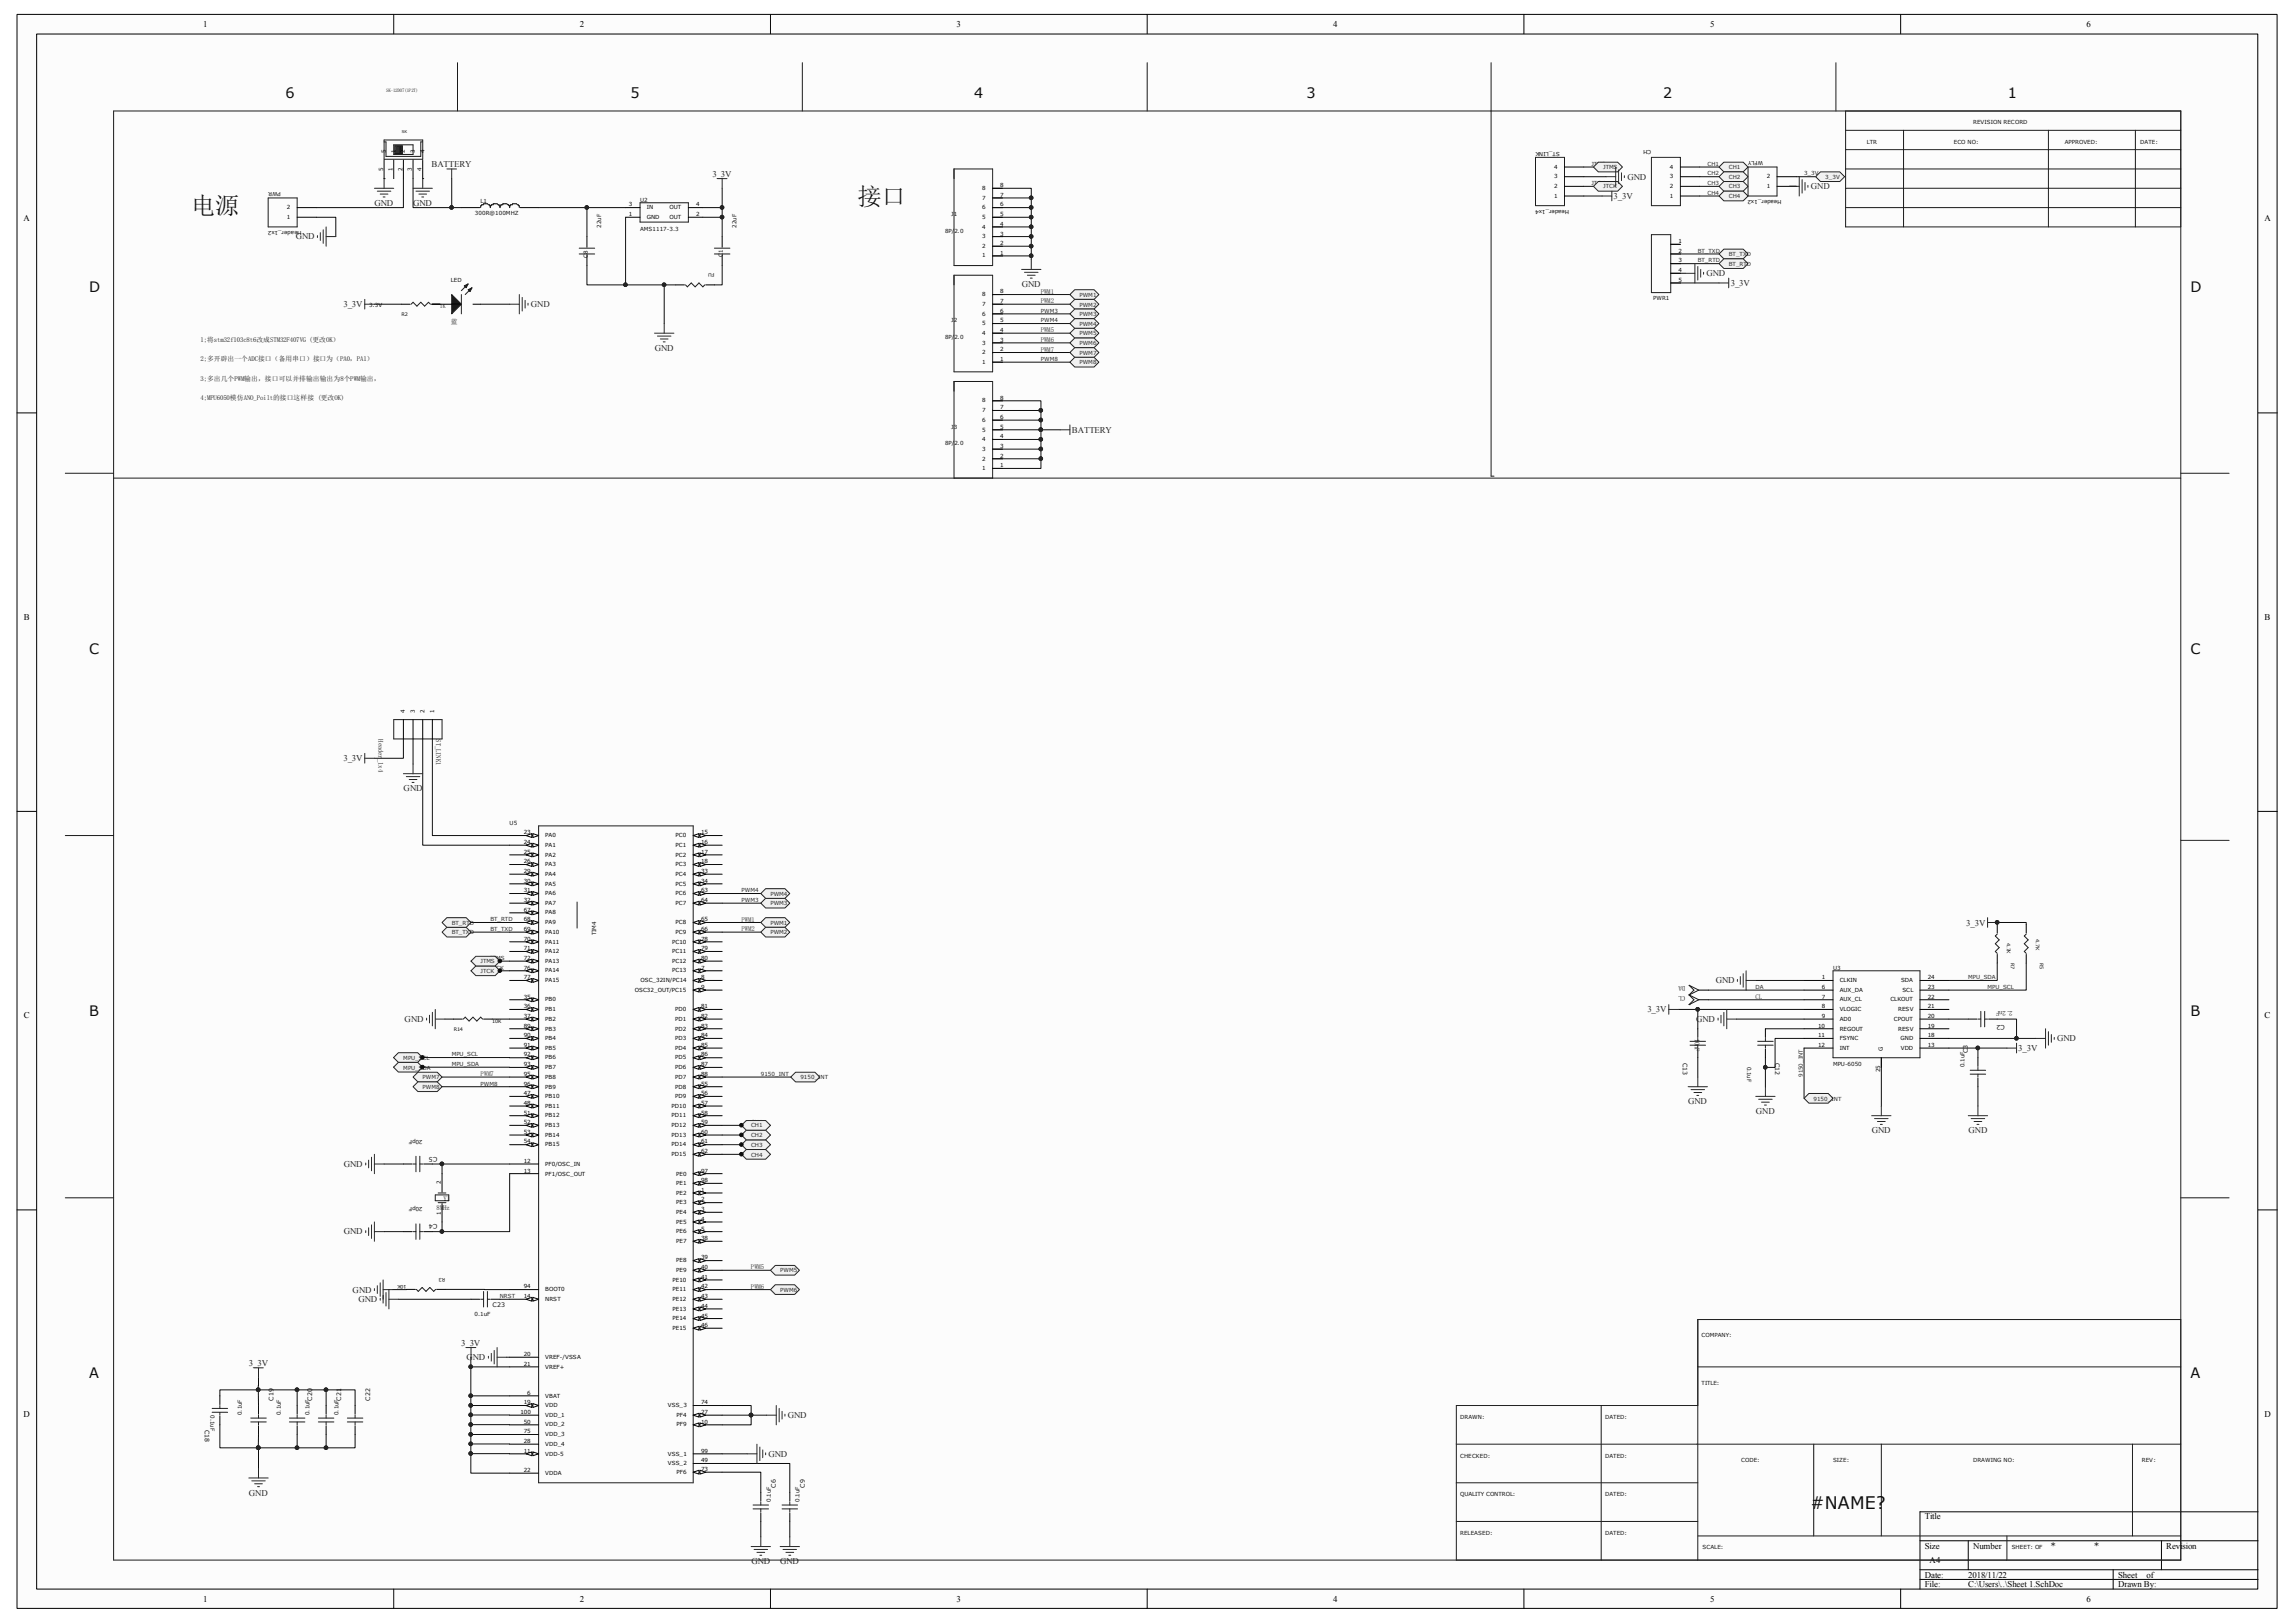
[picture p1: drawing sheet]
<svg xmlns="http://www.w3.org/2000/svg" width="297mm" height="210mm" viewBox="0 0 297 210" stroke-linecap="round" stroke-linejoin="round" font-family="sans-serif">
<defs><g id="words">
<g font-size="3.1" fill="#0e0e0e">
<text x="24.7" y="27.7">电源</text>
<text x="110.9" y="26.5">接口</text>
</g>
<text font-size="2.2" fill="#0e0e0e" x="234.3" y="195.2">#NAME?</text>
<g font-size="1.9" fill="#0e0e0e">
<text x="37" y="12.7">6</text>
<text x="81.6" y="12.7">5</text>
<text x="126.1" y="12.7">4</text>
<text x="169.1" y="12.7">3</text>
<text x="215.2" y="12.7">2</text>
<text x="259.8" y="12.7">1</text>
<text x="11.6" y="37.7">D</text>
<text x="283.5" y="37.7">D</text>
<text x="11.6" y="84.6">C</text>
<text x="283.5" y="84.6">C</text>
<text x="11.6" y="131.5">B</text>
<text x="283.5" y="131.5">B</text>
<text x="11.6" y="178.3">A</text>
<text x="283.5" y="178.3">A</text>
</g>
<g font-size="1.1">
<text x="26.3" y="3.5">1</text>
<text x="75.1" y="3.5">2</text>
<text x="123.8" y="3.5">3</text>
<text x="172.5" y="3.5">4</text>
<text x="221.3" y="3.5">5</text>
<text x="270" y="3.5">6</text>
<text x="3" y="28.7">A</text>
<text x="293.1" y="28.7">A</text>
<text x="3.1" y="80.2">B</text>
<text x="293.1" y="80.2">B</text>
<text x="3.1" y="131.8">C</text>
<text x="293.1" y="131.8">C</text>
<text x="3" y="183.3">D</text>
<text x="293.1" y="183.3">D</text>
<text x="249.1" y="196.6">Title</text>
<text x="249.1" y="200.4">Size</text>
<text x="249.7" y="202.2">A4</text>
<text x="255.3" y="200.4">Number</text>
<text x="280.3" y="200.4">Revision</text>
<text x="26.3" y="207.2">1</text>
<text x="75.1" y="207.2">2</text>
<text x="123.8" y="207.2">3</text>
<text x="172.5" y="207.2">4</text>
<text x="221.3" y="207.2">5</text>
<text x="249.1" y="204.1">Date:</text>
<text x="249.1" y="205.4">File:</text>
<text x="254.7" y="204.1">2018/11/22</text>
<text x="254.7" y="205.4">C:\Users\..\Sheet 1.SchDoc</text>
<text x="270" y="207.2">6</text>
<text x="274.1" y="204.1">Sheet</text>
<text x="274.1" y="205.4">Drawn By:</text>
<text x="277.8" y="204.1">of</text>
</g>
<g font-size="1.1" fill="#262626">
<text x="55.8" y="21.6">BATTERY</text>
<text x="92.2" y="22.9">3_3V</text>
<text x="210.6" y="23.2">GND</text>
<text x="48.5" y="26.6">GND</text>
<text x="53.5" y="26.6">GND</text>
<text x="208.8" y="25.7">3_3V</text>
<text x="234.4" y="24.5">GND</text>
<text x="38.3" y="31">GND</text>
<text x="220.8" y="35.7">GND</text>
<text x="44.4" y="39.8">3_3V</text>
<text x="68.7" y="39.8">GND</text>
<text x="132.2" y="37.1">GND</text>
<text x="224" y="37">3_3V</text>
<text x="84.8" y="45.4">GND</text>
<text x="138.7" y="56">BATTERY</text>
<text x="44.4" y="98.5">3_3V</text>
<text x="52.2" y="102.4">GND</text>
<text x="254.5" y="119.8">3_3V</text>
<text x="213.2" y="131">3_3V</text>
<text x="222" y="127.3">GND</text>
<text x="52.4" y="132.2">GND</text>
<text x="219.5" y="132.2">GND</text>
<text x="261.2" y="136">3_3V</text>
<text x="266.2" y="134.7">GND</text>
<text x="218.5" y="142.9">GND</text>
<text x="227.2" y="144.1">GND</text>
<text x="242.2" y="146.6">GND</text>
<text x="254.8" y="146.6">GND</text>
<text x="44.5" y="151">GND</text>
<text x="44.5" y="159.7">GND</text>
<text x="45.6" y="167.3">GND</text>
<text x="46.4" y="168.5">GND</text>
<text x="32.2" y="176.7">3_3V</text>
<text x="59.7" y="174.1">3_3V</text>
<text x="60.4" y="176">GND</text>
<text x="101.9" y="183.5">GND</text>
<text x="99.4" y="188.5">GND</text>
<text x="32.2" y="193.5">GND</text>
<text x="97.2" y="202.4">GND</text>
<text x="101" y="202.4">GND</text>
</g>
<g font-size="1.1" fill="#0e0e0e">
<text x="265.3" y="200.4">*</text>
<text x="271" y="200.4">*</text>
</g>
<g font-size=".9" fill="#0e0e0e">
<text x="58.3" y="41.9">蓝</text>
<text x="25.9" y="44.3">1;将stm32f103c8t6改成STM32F407VG (更改OK）</text>
<text x="25.9" y="46.8">2;多开辟出一个ADC接口（备用串口）接口为（PA0，PA1）</text>
<text x="25.9" y="49.3">3;多出几个PWM输出，接口可以并排输出输出为8个PWM输出，</text>
<text x="25.9" y="51.8">4;MPU6050模仿ANO_Poilt的接口这样接 (更改OK)</text>
<text x="49" y="95.6" transform="rotate(90 49 95.6)">Header_1x4</text>
<text x="56.5" y="95.6" transform="rotate(90 56.5 95.6)">ST_LINK1</text>
<text x="218.1" y="127.6" transform="rotate(-180 218.1 127.6)">DA</text>
<text x="218.1" y="128.9" transform="rotate(-180 218.1 128.9)">CL</text>
<text x="260.4" y="130.9" transform="rotate(-180 260.4 130.9)">2.2nF</text>
<text x="219.3" y="134.4" transform="rotate(90 219.3 134.4)">10nF</text>
<text x="57.4" y="155.4">Y1</text>
<text x="56.5" y="156.6">8MHz</text>
</g>
<g font-size=".9" fill="#262626">
<text x="134.7" y="38">PWM1</text>
<text x="134.7" y="39.3">PWM2</text>
<text x="134.7" y="43">PWM5</text>
<text x="134.7" y="44.3">PWM6</text>
<text x="134.7" y="45.5">PWM7</text>
<text x="96" y="119.3">PWM1</text>
<text x="96" y="120.5">PWM2</text>
<text x="227.2" y="129.3">CL</text>
<text x="62.2" y="139.2">PWM7</text>
<text x="97.2" y="164.3">PWM5</text>
<text x="97.2" y="166.8">PWM6</text>
</g>
<g font-size=".8" fill="#0e0e0e">
<text x="56.9" y="39.9">1K</text>
<text x="217.8" y="137.5" transform="rotate(90 217.8 137.5)">C13</text>
<text x="229.7" y="137.5" transform="rotate(90 229.7 137.5)">C12</text>
<text x="254.7" y="136.2" transform="rotate(-90 254.7 136.2)">C3</text>
<text x="259.5" y="132.7" transform="rotate(-180 259.5 132.7)">C2</text>
<text x="56.6" y="149.6" transform="rotate(-180 56.6 149.6)">C5</text>
<text x="56.6" y="158.4" transform="rotate(-180 56.6 158.4)">C4</text>
<text x="63.8" y="169.1">C23</text>
<text x="26.5" y="185" transform="rotate(90 26.5 185)">C18</text>
<text x="35.4" y="181.2" transform="rotate(-90 35.4 181.2)">C19</text>
<text x="40.4" y="181.2" transform="rotate(-90 40.4 181.2)">C20</text>
<text x="44.2" y="181.2" transform="rotate(-90 44.2 181.2)">C21</text>
<text x="47.9" y="181.2" transform="rotate(-90 47.9 181.2)">C22</text>
<text x="100.4" y="192.5" transform="rotate(-90 100.4 192.5)">C6</text>
<text x="104.1" y="192.5" transform="rotate(-90 104.1 192.5)">C9</text>
</g>
<g font-size=".7" fill="#0e0e0e">
<text x="255.3" y="16.1">REVISION RECORD</text>
<text x="201.8" y="19.6" transform="rotate(-180 201.8 19.6)">ST_LINK</text>
<text x="213.7" y="19.3" transform="rotate(-180 213.7 19.3)">CH</text>
<text x="228.2" y="20.9" transform="rotate(-180 228.2 20.9)">WFLY</text>
<text x="241.6" y="18.6">LTR</text>
<text x="252.9" y="18.6">ECO NO:</text>
<text x="267.2" y="18.6">APPROVED:</text>
<text x="277" y="18.6">DATE:</text>
<text x="36.4" y="24.9" transform="rotate(-180 36.4 24.9)">PWR</text>
<text x="39" y="29.9" transform="rotate(-180 39 29.9)">Header_1x2</text>
<text x="61.5" y="27.9">300R@100MHZ</text>
<text x="62.2" y="26.2">L1</text>
<text x="77.8" y="29.5" transform="rotate(-90 77.8 29.5)">22uF</text>
<text x="82.8" y="29.8">AMS1117-3.3</text>
<text x="82.8" y="26.1">U2</text>
<text x="95.3" y="29.5" transform="rotate(-90 95.3 29.5)">22uF</text>
<text x="123.1" y="27.9">J1</text>
<text x="203.1" y="27.1" transform="rotate(-180 203.1 27.1)">Header_1x4</text>
<text x="230.5" y="25.9" transform="rotate(-180 230.5 25.9)">Header_1x2</text>
<text x="76.1" y="33.4" transform="rotate(-90 76.1 33.4)">C</text>
<text x="76.1" y="32.9" transform="rotate(-90 76.1 32.9)">8</text>
<text x="93.6" y="33.2" transform="rotate(-90 93.6 33.2)">C</text>
<text x="93.6" y="32.7" transform="rotate(-90 93.6 32.7)">1</text>
<text x="122.3" y="30.1">8P/2.0</text>
<text x="47.8" y="39.7">3.3V</text>
<text x="58.3" y="36.4">LED</text>
<text x="123.1" y="41.7">J2</text>
<text x="213.9" y="38.8">PWR1</text>
<text x="122.3" y="43.8">8P/2.0</text>
<text x="122.3" y="57.6">8P/2.0</text>
<text x="123.1" y="55.5">J3</text>
<text x="66" y="106.7">U5</text>
<text x="77.2" y="121" transform="rotate(-90 77.2 121)">TIM4</text>
<text x="237.2" y="125.5">U3</text>
<text x="237.2" y="138">MPU-6050</text>
<text x="226.1" y="138" transform="rotate(90 226.1 138)">0.1uF</text>
<text x="254.2" y="138.1" transform="rotate(-90 254.2 138.1)">0.1uF</text>
<text x="54.7" y="147.4" transform="rotate(-180 54.7 147.4)">20pF</text>
<text x="54.7" y="156.2" transform="rotate(-180 54.7 156.2)">20pF</text>
<text x="61.4" y="170.3">0.1uF</text>
<text x="220.2" y="173">COMPANY:</text>
<text x="220.2" y="179.2">TITLE:</text>
<text x="27.3" y="183.1" transform="rotate(90 27.3 183.1)">0.1uF</text>
<text x="31.3" y="183.1" transform="rotate(-90 31.3 183.1)">0.1uF</text>
<text x="36.3" y="183.1" transform="rotate(-90 36.3 183.1)">0.1uF</text>
<text x="40" y="183.1" transform="rotate(-90 40 183.1)">0.1uF</text>
<text x="43.8" y="183.1" transform="rotate(-90 43.8 183.1)">0.1uF</text>
<text x="189" y="183.6">DRAWN:</text>
<text x="207.7" y="183.6">DATED:</text>
<text x="189" y="188.6">CHECKED:</text>
<text x="207.7" y="188.6">DATED:</text>
<text x="225.3" y="189.2">CODE:</text>
<text x="237.2" y="189.2">SIZE:</text>
<text x="255.3" y="189.2">DRAWING NO:</text>
<text x="277.2" y="189.2">REV:</text>
<text x="99.7" y="194.4" transform="rotate(-90 99.7 194.4)">0.1uF</text>
<text x="103.5" y="194.4" transform="rotate(-90 103.5 194.4)">0.1uF</text>
<text x="189" y="193.6">QUALITY CONTROL:</text>
<text x="207.7" y="193.6">DATED:</text>
<text x="189" y="198.6">RELEASED:</text>
<text x="207.7" y="198.6">DATED:</text>
<text x="220.3" y="200.4">SCALE:</text>
<text x="260.3" y="200.4">SHEET: OF</text>
</g>
<g font-size=".7">
<text x="49.6" y="22.2" transform="rotate(-90 49.6 22.2)">5</text>
<text x="49.9" y="19.9" transform="rotate(-90 49.9 19.9)">5</text>
<text x="50.8" y="22.2" transform="rotate(-90 50.8 22.2)">1</text>
<text x="51.2" y="19.9" transform="rotate(-90 51.2 19.9)">1</text>
<text x="52.1" y="22.2" transform="rotate(-90 52.1 22.2)">2</text>
<text x="52.4" y="19.9" transform="rotate(-90 52.4 19.9)">2</text>
<text x="53.3" y="22.2" transform="rotate(-90 53.3 22.2)">3</text>
<text x="53.7" y="19.9" transform="rotate(-90 53.7 19.9)">3</text>
<text x="54.6" y="22.2" transform="rotate(-90 54.6 22.2)">4</text>
<text x="54.9" y="19.9" transform="rotate(-90 54.9 19.9)">4</text>
<text x="201.1" y="23.1">3</text>
<text x="201.1" y="21.8">4</text>
<text x="216.1" y="23.1">3</text>
<text x="216.1" y="21.8">4</text>
<text x="228.6" y="23.1">2</text>
<text x="37.1" y="28.3">1</text>
<text x="37.1" y="27.1">2</text>
<text x="81.4" y="27.9">1</text>
<text x="81.4" y="26.7">3</text>
<text x="83.7" y="28.3">GND</text>
<text x="83.7" y="27.1">IN</text>
<text x="86.7" y="28.3">OUT</text>
<text x="86.7" y="27.1">OUT</text>
<text x="90.1" y="27.9">2</text>
<text x="90.1" y="26.7">4</text>
<text x="127.1" y="24.6">8</text>
<text x="127.1" y="25.8">7</text>
<text x="127.1" y="27.1">6</text>
<text x="127.1" y="28.3">5</text>
<text x="127.1" y="29.6">4</text>
<text x="129.5" y="24.2">8</text>
<text x="129.5" y="25.4">7</text>
<text x="129.5" y="26.7">6</text>
<text x="129.5" y="27.9">5</text>
<text x="129.5" y="29.2">4</text>
<text x="201.1" y="25.6">1</text>
<text x="201.1" y="24.3">2</text>
<text x="216.1" y="25.6">1</text>
<text x="216.1" y="24.3">2</text>
<text x="228.6" y="24.3">1</text>
<text x="127.1" y="30.8">3</text>
<text x="127.1" y="32.1">2</text>
<text x="127.1" y="33.3">1</text>
<text x="129.5" y="30.5">3</text>
<text x="129.5" y="31.7">2</text>
<text x="129.5" y="33">1</text>
<text x="217.2" y="31.5">1</text>
<text x="217.2" y="32.7">2</text>
<text x="217.2" y="34">3</text>
<text x="217.2" y="35.2">4</text>
<text x="127.1" y="38.4">8</text>
<text x="127.1" y="39.6">7</text>
<text x="127.1" y="40.9">6</text>
<text x="129.5" y="38">8</text>
<text x="129.5" y="39.2">7</text>
<text x="129.5" y="40.5">6</text>
<text x="129.5" y="41.7">5</text>
<text x="217.2" y="36.4">5</text>
<text x="127.1" y="42.1">5</text>
<text x="127.1" y="43.3">4</text>
<text x="127.1" y="44.6">3</text>
<text x="127.1" y="45.8">2</text>
<text x="127.1" y="47.1">1</text>
<text x="129.5" y="43">4</text>
<text x="129.5" y="44.2">3</text>
<text x="129.5" y="45.5">2</text>
<text x="129.5" y="46.7">1</text>
<text x="127.1" y="52.1">8</text>
<text x="127.1" y="53.3">7</text>
<text x="129.5" y="51.7">8</text>
<text x="129.5" y="53">7</text>
<text x="127.1" y="54.6">6</text>
<text x="127.1" y="55.8">5</text>
<text x="127.1" y="57.1">4</text>
<text x="127.1" y="58.3">3</text>
<text x="127.1" y="59.6">2</text>
<text x="129.5" y="54.2">6</text>
<text x="129.5" y="55.5">5</text>
<text x="129.5" y="56.7">4</text>
<text x="129.5" y="58">3</text>
<text x="129.5" y="59.2">2</text>
<text x="127.1" y="60.8">1</text>
<text x="129.5" y="60.5">1</text>
<text x="52.4" y="92.2" transform="rotate(-90 52.4 92.2)">4</text>
<text x="53.7" y="92.2" transform="rotate(-90 53.7 92.2)">3</text>
<text x="54.9" y="92.2" transform="rotate(-90 54.9 92.2)">2</text>
<text x="56.2" y="92.2" transform="rotate(-90 56.2 92.2)">1</text>
<text x="67.8" y="107.9">23</text>
<text x="90.7" y="107.9">15</text>
<text x="67.8" y="109.2">24</text>
<text x="67.8" y="110.4">25</text>
<text x="67.8" y="111.7">26</text>
<text x="67.8" y="112.9">29</text>
<text x="70.6" y="108.3">PA0</text>
<text x="70.6" y="109.6">PA1</text>
<text x="70.6" y="110.8">PA2</text>
<text x="70.6" y="112.1">PA3</text>
<text x="70.6" y="113.3">PA4</text>
<text x="87.4" y="108.3">PC0</text>
<text x="87.4" y="109.6">PC1</text>
<text x="87.4" y="110.8">PC2</text>
<text x="87.4" y="112.1">PC3</text>
<text x="87.4" y="113.3">PC4</text>
<text x="90.7" y="109.2">16</text>
<text x="90.7" y="110.4">17</text>
<text x="90.7" y="111.7">18</text>
<text x="90.7" y="112.9">33</text>
<text x="67.8" y="114.2">30</text>
<text x="67.8" y="115.4">31</text>
<text x="67.8" y="116.7">32</text>
<text x="67.8" y="117.9">67</text>
<text x="67.8" y="119.2">68</text>
<text x="70.6" y="114.6">PA5</text>
<text x="70.6" y="115.8">PA6</text>
<text x="70.6" y="117.1">PA7</text>
<text x="70.6" y="118.3">PA8</text>
<text x="70.6" y="119.6">PA9</text>
<text x="87.4" y="114.6">PC5</text>
<text x="87.4" y="115.8">PC6</text>
<text x="87.4" y="117.1">PC7</text>
<text x="87.4" y="119.6">PC8</text>
<text x="90.7" y="114.2">34</text>
<text x="90.7" y="115.4">63</text>
<text x="90.7" y="116.7">64</text>
<text x="90.7" y="119.2">65</text>
<text x="67.8" y="120.5">69</text>
<text x="67.8" y="121.7">70</text>
<text x="67.8" y="123">71</text>
<text x="67.8" y="124.2">72</text>
<text x="67.8" y="125.5">76</text>
<text x="70.6" y="120.8">PA10</text>
<text x="70.6" y="122.1">PA11</text>
<text x="70.6" y="123.3">PA12</text>
<text x="70.6" y="124.6">PA13</text>
<text x="70.6" y="125.8">PA14</text>
<text x="87" y="122.1">PC10</text>
<text x="87" y="123.3">PC11</text>
<text x="87" y="124.6">PC12</text>
<text x="87" y="125.8">PC13</text>
<text x="87.4" y="120.8">PC9</text>
<text x="90.7" y="120.5">66</text>
<text x="90.7" y="121.7">78</text>
<text x="90.7" y="123">79</text>
<text x="90.7" y="124.2">80</text>
<text x="90.7" y="125.5">7</text>
<text x="67.8" y="126.7">77</text>
<text x="67.8" y="129.2">35</text>
<text x="67.8" y="130.5">36</text>
<text x="67.8" y="131.7">37</text>
<text x="70.6" y="127.1">PA15</text>
<text x="70.6" y="129.6">PB0</text>
<text x="70.6" y="130.9">PB1</text>
<text x="82.2" y="128.4">OSC32_OUT/PC15</text>
<text x="82.9" y="127.1">OSC_32IN/PC14</text>
<text x="87.4" y="130.9">PD0</text>
<text x="90.7" y="126.7">8</text>
<text x="90.7" y="128">9</text>
<text x="90.7" y="130.5">81</text>
<text x="90.7" y="131.7">82</text>
<text x="235.7" y="126.7">1</text>
<text x="235.7" y="128">6</text>
<text x="235.7" y="129.2">7</text>
<text x="235.7" y="130.5">8</text>
<text x="235.7" y="131.7">9</text>
<text x="238.1" y="127.1">CLKIN</text>
<text x="238.1" y="128.4">AUX_DA</text>
<text x="238.1" y="129.6">AUX_CL</text>
<text x="238.1" y="130.9">VLOGIC</text>
<text x="244.6" y="129.6">CLKOUT</text>
<text x="245.7" y="130.9">RESV</text>
<text x="246" y="127.1">SDA</text>
<text x="246.2" y="128.4">SCL</text>
<text x="249.5" y="126.7">24</text>
<text x="249.5" y="128">23</text>
<text x="249.5" y="129.2">22</text>
<text x="249.5" y="130.5">21</text>
<text x="249.5" y="131.7">20</text>
<text x="67.8" y="133">89</text>
<text x="67.8" y="134.2">90</text>
<text x="67.8" y="135.5">91</text>
<text x="67.8" y="136.7">92</text>
<text x="67.8" y="138">93</text>
<text x="70.6" y="132.1">PB2</text>
<text x="70.6" y="133.3">PB3</text>
<text x="70.6" y="134.6">PB4</text>
<text x="70.6" y="135.8">PB5</text>
<text x="70.6" y="137.1">PB6</text>
<text x="87.4" y="132.1">PD1</text>
<text x="87.4" y="133.3">PD2</text>
<text x="87.4" y="134.6">PD3</text>
<text x="87.4" y="135.8">PD4</text>
<text x="87.4" y="137.1">PD5</text>
<text x="90.7" y="133">83</text>
<text x="90.7" y="134.2">84</text>
<text x="90.7" y="135.5">85</text>
<text x="90.7" y="136.7">86</text>
<text x="90.7" y="138">87</text>
<text x="235.3" y="133">10</text>
<text x="235.3" y="134.2">11</text>
<text x="235.3" y="135.5">12</text>
<text x="238.1" y="132.1">AD0</text>
<text x="238.1" y="133.3">REGOUT</text>
<text x="238.1" y="134.6">FSYNC</text>
<text x="238.1" y="135.8">INT</text>
<text x="243.7" y="136" transform="rotate(-90 243.7 136)">G</text>
<text x="245.1" y="132.1">CPOUT</text>
<text x="245.7" y="133.3">RESV</text>
<text x="246" y="134.6">GND</text>
<text x="246" y="135.8">VDD</text>
<text x="249.5" y="133">19</text>
<text x="249.5" y="134.2">18</text>
<text x="249.5" y="135.5">13</text>
<text x="67.8" y="139.2">95</text>
<text x="67.8" y="140.5">96</text>
<text x="67.8" y="141.7">47</text>
<text x="67.8" y="143">48</text>
<text x="70.6" y="138.3">PB7</text>
<text x="70.6" y="139.6">PB8</text>
<text x="70.6" y="140.8">PB9</text>
<text x="70.6" y="142.1">PB10</text>
<text x="70.6" y="143.3">PB11</text>
<text x="86.9" y="143.3">PD10</text>
<text x="87.4" y="138.3">PD6</text>
<text x="87.4" y="139.6">PD7</text>
<text x="87.4" y="140.8">PD8</text>
<text x="87.4" y="142.1">PD9</text>
<text x="90.7" y="139.2">88</text>
<text x="90.7" y="140.5">55</text>
<text x="90.7" y="141.7">56</text>
<text x="90.7" y="143">57</text>
<text x="243.3" y="138.8" transform="rotate(-90 243.3 138.8)">25</text>
<text x="67.8" y="144.2">51</text>
<text x="67.8" y="145.5">52</text>
<text x="67.8" y="146.7">53</text>
<text x="67.8" y="148">54</text>
<text x="70.6" y="144.6">PB12</text>
<text x="70.6" y="145.8">PB13</text>
<text x="70.6" y="147.1">PB14</text>
<text x="70.6" y="148.3">PB15</text>
<text x="86.9" y="144.6">PD11</text>
<text x="86.9" y="145.8">PD12</text>
<text x="86.9" y="147.1">PD13</text>
<text x="86.9" y="148.3">PD14</text>
<text x="86.9" y="149.6">PD15</text>
<text x="90.7" y="144.2">58</text>
<text x="90.7" y="145.5">59</text>
<text x="90.7" y="146.7">60</text>
<text x="90.7" y="148">61</text>
<text x="90.7" y="149.2">62</text>
<text x="57.1" y="153.2" transform="rotate(-90 57.1 153.2)">2</text>
<text x="67.8" y="150.5">12</text>
<text x="67.8" y="151.7">13</text>
<text x="70.6" y="150.8">PF0/OSC_IN</text>
<text x="70.6" y="152.1">PF1/OSC_OUT</text>
<text x="87.5" y="152.1">PE0</text>
<text x="87.5" y="153.3">PE1</text>
<text x="87.5" y="154.6">PE2</text>
<text x="87.5" y="155.8">PE3</text>
<text x="90.7" y="151.7">97</text>
<text x="90.7" y="153">98</text>
<text x="90.7" y="154.2">1</text>
<text x="90.7" y="155.4">2</text>
<text x="57.1" y="157.2" transform="rotate(-90 57.1 157.2)">1</text>
<text x="87.5" y="157.1">PE4</text>
<text x="87.5" y="158.3">PE5</text>
<text x="87.5" y="159.6">PE6</text>
<text x="87.5" y="160.8">PE7</text>
<text x="90.7" y="156.7">3</text>
<text x="90.7" y="157.9">4</text>
<text x="90.7" y="159.2">5</text>
<text x="90.7" y="160.4">38</text>
<text x="67.8" y="166.7">94</text>
<text x="67.8" y="168">14</text>
<text x="70.6" y="167.1">BOOT0</text>
<text x="87" y="165.8">PE10</text>
<text x="87" y="167.1">PE11</text>
<text x="87.5" y="163.3">PE8</text>
<text x="87.5" y="164.6">PE9</text>
<text x="90.7" y="162.9">39</text>
<text x="90.7" y="164.2">40</text>
<text x="90.7" y="165.5">41</text>
<text x="90.7" y="166.7">42</text>
<text x="90.7" y="168">43</text>
<text x="70.6" y="168.3">NRST</text>
<text x="87" y="168.3">PE12</text>
<text x="87" y="169.6">PE13</text>
<text x="87" y="170.8">PE14</text>
<text x="87" y="172.1">PE15</text>
<text x="90.7" y="169.2">44</text>
<text x="90.7" y="170.5">45</text>
<text x="90.7" y="171.7">46</text>
<text x="67.8" y="176.7">21</text>
<text x="67.8" y="175.5">20</text>
<text x="70.6" y="177.1">VREF+</text>
<text x="70.6" y="175.9">VREF-/VSSA</text>
<text x="67.4" y="183">100</text>
<text x="67.8" y="184.2">50</text>
<text x="67.8" y="185.5">75</text>
<text x="67.8" y="181.7">19</text>
<text x="68.2" y="180.5">6</text>
<text x="70.6" y="180.8">VBAT</text>
<text x="70.6" y="183.3">VDD_1</text>
<text x="70.6" y="184.6">VDD_2</text>
<text x="70.6" y="185.8">VDD_3</text>
<text x="70.6" y="182.1">VDD</text>
<text x="86.4" y="182.1">VSS_3</text>
<text x="87.5" y="183.3">PF4</text>
<text x="87.5" y="184.6">PF9</text>
<text x="90.7" y="181.7">74</text>
<text x="90.7" y="183">27</text>
<text x="90.7" y="184.2">10</text>
<text x="67.8" y="188">11</text>
<text x="67.8" y="190.5">22</text>
<text x="67.8" y="186.7">28</text>
<text x="70.6" y="188.3">VDD-5</text>
<text x="70.6" y="190.8">VDDA</text>
<text x="70.6" y="187.1">VDD_4</text>
<text x="86.4" y="188.3">VSS_1</text>
<text x="86.4" y="189.6">VSS_2</text>
<text x="87.5" y="190.7">PF6</text>
<text x="90.7" y="188">99</text>
<text x="90.7" y="189.2">49</text>
<text x="90.7" y="190.3">73</text>
</g>
<g font-size=".7" fill="#262626">
<text x="205.9" y="21.5">JTMS</text>
<text x="205.9" y="24">JTCK</text>
<text x="207.5" y="21.9">JTMS</text>
<text x="221" y="21.5">CH1</text>
<text x="221" y="22.7">CH2</text>
<text x="221" y="24">CH3</text>
<text x="223.7" y="21.9">CH1</text>
<text x="223.7" y="23.2">CH2</text>
<text x="233.5" y="22.7">3_3V</text>
<text x="236.2" y="23.2">3_3V</text>
<text x="207.5" y="24.4">JTCK</text>
<text x="221" y="25.2">CH4</text>
<text x="223.7" y="24.4">CH3</text>
<text x="223.7" y="25.7">CH4</text>
<text x="219.7" y="32.7">BT_TXD</text>
<text x="219.7" y="34">BT_RTD</text>
<text x="223.7" y="33.1">BT_TXD</text>
<text x="223.7" y="34.4">BT_RTD</text>
<text x="134.7" y="41.7">PWM4</text>
<text x="134.7" y="40.5">PWM3</text>
<text x="139.7" y="38.4">PWM1</text>
<text x="139.7" y="39.7">PWM2</text>
<text x="139.7" y="40.9">PWM3</text>
<text x="134.7" y="46.7">PWM8</text>
<text x="139.7" y="42.2">PWM4</text>
<text x="139.7" y="43.4">PWM5</text>
<text x="139.7" y="44.7">PWM6</text>
<text x="139.7" y="45.9">PWM7</text>
<text x="139.7" y="47.2">PWM8</text>
<text x="58.5" y="119.6">BT_RTD</text>
<text x="63.5" y="119.2">BT_RTD</text>
<text x="96" y="115.4">PWM4</text>
<text x="96" y="116.7">PWM3</text>
<text x="99.7" y="119.6">PWM1</text>
<text x="99.7" y="117.1">PWM3</text>
<text x="99.7" y="115.9">PWM4</text>
<text x="58.5" y="120.9">BT_TXD</text>
<text x="62.2" y="125.9">JTCK</text>
<text x="62.2" y="124.6">JTMS</text>
<text x="63.5" y="124.2">JTMS</text>
<text x="63.5" y="125.5">JTCK</text>
<text x="63.5" y="120.5">BT_TXD</text>
<text x="99.7" y="120.9">PWM2</text>
<text x="227.2" y="128">DA</text>
<text x="254.7" y="126.7">MPU_SDA</text>
<text x="257.2" y="128">MPU_SCL</text>
<text x="52.2" y="137.1">MPU_SCL</text>
<text x="58.5" y="137.9">MPU_SDA</text>
<text x="58.5" y="136.7">MPU_SCL</text>
<text x="52.2" y="138.4">MPU_SDA</text>
<text x="54.7" y="139.7">PWM7</text>
<text x="54.7" y="140.9">PWM8</text>
<text x="62.2" y="140.5">PWM8</text>
<text x="98.5" y="139.2">9150_INT</text>
<text x="103.6" y="139.7">9150_INT</text>
<text x="233.3" y="139.4" transform="rotate(-90 233.3 139.4)">9150_INT</text>
<text x="234.7" y="142.4">9150_INT</text>
<text x="97.2" y="145.5">CH1</text>
<text x="97.2" y="146.7">CH2</text>
<text x="97.2" y="148">CH3</text>
<text x="97.2" y="149.2">CH4</text>
<text x="97.2" y="148.4">CH3</text>
<text x="97.2" y="149.6">CH4</text>
<text x="97.2" y="147.2">CH2</text>
<text x="97.2" y="145.9">CH1</text>
<text x="64.7" y="168">NRST</text>
<text x="101" y="164.6">PWM5</text>
<text x="101" y="167.1">PWM6</text>
</g>
<g font-size=".6" fill="#0e0e0e">
<text x="50" y="11.9">SK-12D07(1P2T)</text>
<text x="92.5" y="35.3" transform="rotate(-180 92.5 35.3)">FU</text>
<text x="51.9" y="40.9">R2</text>
<text x="259.7" y="122" transform="rotate(90 259.7 122)">4.7K</text>
<text x="260.2" y="124.6" transform="rotate(90 260.2 124.6)">R7</text>
<text x="263.5" y="121.5" transform="rotate(90 263.5 121.5)">4.7K</text>
<text x="264" y="124.6" transform="rotate(90 264 124.6)">R5</text>
<text x="58.7" y="133.3">R14</text>
<text x="63.7" y="132.4">10K</text>
<text x="52.6" y="166.3" transform="rotate(-180 52.6 166.3)">10K</text>
<text x="57.6" y="165.4" transform="rotate(-180 57.6 165.4)">R3</text>
</g>
<text font-size=".5" fill="#0e0e0e" x="52" y="17.3">SK</text>
</g></defs>
<path d="M2.2 1.9h292.5v206.2h-292.5z" fill="#fcfcfc"/>
<path d="M2.2 1.9h292.5v206.2h-292.5z" fill="none" stroke="#000" stroke-width=".13"/>
<path d="M4.8 4.4h287.4v201.2h-287.4z" fill="#fcfcfc"/>
<g fill="none" stroke="#000" stroke-width=".13">
<path d="M4.7 4.4h287.5v201.2h-287.5zM51 1.9v2.5M99.7 1.9v2.5M148.5 1.9v2.5M197.2 1.9v2.5M246 1.9v2.5M38.5 26.9h2.5M38.5 28.1h2.5M59.7 26.9h2.4M67.3 26.9h2.4M76 30.6v1.4M76 33v1.4"/>
<path d="M81 26.9h1.8M81 28.1h1.8M89.1 26.9h1.9M89.1 28.1h1.9M93.5 30.6v1.4M93.5 33v1.4M2.2 53.4h2.5M292.2 53.4h2.5M2.2 105h2.5M292.2 105h2.5M2.2 156.5h2.5M292.2 156.5h2.5"/>
<path d="M52.6 166.8h1.2M56.5 166.8h1.1M61 168.1h1.1M63.6 168.1h1.1M28.5 180.6v1.1M28.5 183.2v1.2M33.5 181.9v1.1M33.5 184.5v1.1M38.5 181.9v1.1M38.5 184.5v1.1M42.2 181.9v1.1M42.2 184.5v1.1"/>
<path d="M46 181.9v1.1M46 184.5v1.1M98.5 193.1v1.1M98.5 195.7v1.2M102.2 193.1v1.1M102.2 195.7v1.2M248.5 199.4h43.7M254.7 199.4v3.7M279.7 199.4v3.7M292.2 195.6h-43.7v10M51 205.6v2.5M99.7 205.6v2.5"/>
<path d="M148.5 205.6v2.5M197.2 205.6v2.5M246 205.6v2.5M248.5 203.1h43.7M248.5 204.4h43.7M273.5 203.1v2.5"/>
</g>
<g fill="#0e0e0e" stroke="#0e0e0e" stroke-width=".13">
<circle cx="33.4" cy="187.3" r=".23"/>
<circle cx="33.4" cy="179.8" r=".23"/>
<circle cx="38.4" cy="187.3" r=".23"/>
<circle cx="38.4" cy="179.8" r=".23"/>
<circle cx="42.2" cy="187.3" r=".23"/>
<circle cx="42.2" cy="179.8" r=".23"/>
<circle cx="57.2" cy="159.3" r=".23"/>
<circle cx="57.2" cy="150.6" r=".23"/>
<circle cx="58.4" cy="26.8" r=".23"/>
<circle cx="60.9" cy="188.1" r=".23"/>
<circle cx="60.9" cy="186.8" r=".23"/>
<circle cx="60.9" cy="185.6" r=".23"/>
<circle cx="60.9" cy="184.3" r=".23"/>
<circle cx="60.9" cy="183.1" r=".23"/>
<circle cx="60.9" cy="181.8" r=".23"/>
<circle cx="60.9" cy="180.6" r=".23"/>
<circle cx="60.9" cy="176.8" r=".23"/>
<circle cx="75.9" cy="26.8" r=".23"/>
<circle cx="80.9" cy="36.8" r=".23"/>
<circle cx="85.9" cy="36.8" r=".23"/>
<circle cx="93.4" cy="28.1" r=".23"/>
<circle cx="93.4" cy="26.8" r=".23"/>
<circle cx="97.2" cy="183.1" r=".23"/>
<circle cx="133.4" cy="33.1" r=".23"/>
<circle cx="133.4" cy="31.8" r=".23"/>
<circle cx="133.4" cy="30.6" r=".23"/>
<circle cx="133.4" cy="29.3" r=".23"/>
<circle cx="133.4" cy="28.1" r=".23"/>
<circle cx="133.4" cy="26.8" r=".23"/>
<circle cx="133.4" cy="25.6" r=".23"/>
<circle cx="134.7" cy="59.3" r=".23"/>
<circle cx="134.7" cy="58.1" r=".23"/>
<circle cx="134.7" cy="56.8" r=".23"/>
<circle cx="134.7" cy="55.6" r=".23"/>
<circle cx="134.7" cy="54.3" r=".23"/>
<circle cx="134.7" cy="53.1" r=".23"/>
<circle cx="219.7" cy="130.6" r=".23"/>
<circle cx="228.4" cy="138.1" r=".23"/>
<circle cx="255.9" cy="135.6" r=".23"/>
<circle cx="258.4" cy="119.3" r=".23"/>
<circle cx="260.9" cy="134.3" r=".23"/>
</g>
<g fill="none" stroke="#1c1c1c" stroke-width=".13">
<path d="M14.7 14.4h267.5v187.5h-267.5zM59.2 8.1v6.3M103.8 8.1v6.3M148.5 8.1v6.3M193 8.1v53.5h.3M237.6 8.1v6.3M238.8 14.4v15h43.4M238.8 16.9h43.4M238.8 19.4h43.4M246.3 16.9v12.5M265.1 16.9v12.5M276.3 16.9v12.5"/>
<path d="M34.7 25.6h3.8v3.8h-3.8zM62.2 26.9v-.3h.1v-.1h.3v-.1h.5l.2 .1v.1l.5-.1v-.1h.5l.3 .1v.1h.2v-.1h.3v-.1h.5l.2 .1v.1l.5-.1v-.1h.5l.3 .1v.1h.1v.3M63.5 26.6v.3M64.7 26.6v.3M66 26.6v.3M75 32.1h2M75 32.9h2M82.8 26.2h6.3v2.5h-6.3zM92.5 32.1h2M92.5 32.9h2M238.8 21.9h43.4M238.8 24.4h43.4"/>
<path d="M238.8 26.9h43.4M8.5 61.2h6.2M14.7 61.9h267.5M282.2 61.2h6.3M8.5 108.1h6.2M74.7 116.7v3.4M282.2 108.7h6.3M8.5 155h6.2M282.2 155h6.3M53.9 166.8l.2 .3 .5-.5 .5 .5 .5-.5 .5 .5 .3-.3M62.2 168.1h.4M62.6 167.1v2"/>
<path d="M63.1 167.1v2M63.1 168.1h.4M219.7 176.9h62.5M282.2 170.7h-62.5v31.2M27.5 182.2h2M27.5 182.7h2M28.5 181.9v.3M28.5 182.7v.4M32.5 184h2M32.5 183.5h2M33.5 183.1v.4M33.5 184v.4"/>
<path d="M37.5 184h2M37.5 183.5h2M38.5 183.1v.4M38.5 184v.4M41.2 184h2M41.2 183.5h2M42.2 183.1v.4M42.2 184v.4M45 184h2M45 183.5h2M46 183.1v.4M46 184v.4"/>
<path d="M97.5 195.2h2M97.5 194.7h2M98.5 194.4v.3M98.5 195.2v.4M101.2 195.2h2M101.2 194.7h2M102.2 194.4v.3M102.2 195.2v.4M188.5 186.9h93.7M188.5 191.9h31.2M188.5 196.9h31.2M207.2 181.9v20"/>
<path d="M219.7 198.7h62.5M219.7 181.9h-31.2v20M234.7 186.9v11.8M243.5 186.9v11.8M259.7 198.7v3.2M276 186.9v11.8"/>
</g>
<path d="M58.5 38.1l1.2 1.3-1.2 1.2z" fill="#1c1c1c"/>
<path d="M58.5 38.1l1.2 1.3-1.2 1.2zM60.6 36.7l-.9 .9M61.1 37.2l-.9 .9" fill="none" stroke="#1c1c1c" stroke-width=".13"/>
<path d="M60.6 37.5l.5-.3-.3 .5z" fill="#1c1c1c"/>
<path d="M60.6 37.5l.5-.3-.3 .5z" fill="none" stroke="#1c1c1c" stroke-width=".13"/>
<path d="M60.1 37l.5-.3-.3 .5z" fill="#1c1c1c"/>
<g fill="none" stroke="#1c1c1c" stroke-width=".13">
<path d="M53.2 39.4l.3-.3 .5 .5 .5-.5 .5 .5 .5-.5 .2 .3M59.7 38.1v2.5M60.1 37l.5-.3-.3 .5zM88.7 36.9l.3 .2 .5-.5 .5 .5 .5-.5 .5 .5 .2-.2M198.7 20.4h3.8v6.2h-3.8zM213.7 20.4h3.8v6.2h-3.8zM213.7 30.4h2.5v7.5h-2.5zM216.2 31.6h1.3M216.2 32.9h1.3M216.2 34.1h1.3M216.2 35.4h1.3M216.2 36.6h1.3"/>
<path d="M226.2 21.6h3.8v3.8h-3.8zM69.7 106.9h20v85h-20zM60 131.9l.2-.3 .5 .5 .5-.5 .5 .5 .5-.5 .3 .3M218.6 128.7h.1M218.6 130h.1M218.6 127.5l1.2 .6-1.2 .6 .6-.6zM218.6 128.7l1.2 .7-1.2 .6M218.6 128.7l.6 .7-.6 .6M218.7 134.7h2M218.7 135.2h2M219.7 134.4v.3M219.7 135.2v.4"/>
<path d="M227.5 134.7h2M227.5 135.2h2M228.5 134.4v.3M228.5 135.2v.4M237.2 125.6h11.3v11.3h-11.3zM243.5 136.9v1.2M255 139h2M255 138.5h2M256 131.9h.3M256 138.1v.4M256 139v.4M256.3 130.9v2"/>
<path d="M256.8 130.9v2M256.8 131.9h.4M258.5 120.9l-.3 .2 .5 .5-.5 .5 .5 .5-.5 .5 .3 .3M262.2 120.9l-.2 .2 .5 .5-.5 .5 .5 .5-.5 .5 .2 .3"/>
</g>
<g fill="none" stroke="#000" stroke-width=".13">
<path d="M52 39.4h1.1M55.8 39.4h3.8M61.2 39.4h1M87.5 36.9h1.1M91.3 36.9h1.2M202.5 25.4h2.5M202.5 24.1h2.5M202.5 22.9h2.5M202.5 21.6h2.5M216.2 31.6h1.3M216.2 32.9h1.3M216.2 34.1h1.3"/>
<path d="M216.2 35.4h1.3M216.2 36.6h1.3M217.5 25.4h2.5M217.5 24.1h2.5M217.5 22.9h2.5M217.5 21.6h2.5M230 24.1h2.5M230 22.9h2.5M66 108.1h3.7M258.5 119.6v1.1M262.2 119.6v1.1M58.7 131.9h1.1"/>
<path d="M62.6 131.9h1.1M219.7 133.1v1.1M219.7 135.7v1.2M219.8 128.1h1.3M219.8 129.4h1.3M228.5 133.1v1.1M228.5 135.7v1.2M233.5 126.9h3.7M233.5 128.1h3.7M233.5 129.4h3.7M233.5 130.6h3.7M233.5 131.9h3.7"/>
<path d="M233.5 133.1h3.7M233.5 134.4h3.7M233.5 135.6h3.7M243.5 136.9v1.2M248.5 126.9h3.7M248.5 128.1h3.7M248.5 129.4h3.7M248.5 130.6h3.7M248.5 131.9h3.7M248.5 133.1h3.7M248.5 134.4h3.7M248.5 135.6h3.7"/>
<path d="M254.7 131.9h1.1M256 136.9v1.1M256 139.5v1.1M257.3 131.9h1.2M258.5 123.5v1.1M262.2 123.5v1.1"/>
</g>
<path d="M69 107.9l.7 .2-.7 .3z" fill="#fcfcfc"/>
<path d="M69 107.9l.7 .2-.7 .3z" fill="none" stroke="#000" stroke-width=".13"/>
<path d="M68.1 108.1l.7-.2v.5z" fill="#fcfcfc"/>
<path d="M66 109.4h3.7M68.1 108.1l.7-.2v.5z" fill="none" stroke="#000" stroke-width=".13"/>
<path d="M69 109.1l.7 .3-.7 .2z" fill="#fcfcfc"/>
<path d="M69 109.1l.7 .3-.7 .2z" fill="none" stroke="#000" stroke-width=".13"/>
<path d="M68.1 109.4l.7-.3v.5z" fill="#fcfcfc"/>
<path d="M66 110.6h3.7M68.1 109.4l.7-.3v.5z" fill="none" stroke="#000" stroke-width=".13"/>
<path d="M69 110.4l.7 .2-.7 .3z" fill="#fcfcfc"/>
<path d="M69 110.4l.7 .2-.7 .3z" fill="none" stroke="#000" stroke-width=".13"/>
<path d="M68.1 110.6l.7-.2v.5z" fill="#fcfcfc"/>
<path d="M66 111.9h3.7M68.1 110.6l.7-.2v.5z" fill="none" stroke="#000" stroke-width=".13"/>
<path d="M69 111.6l.7 .3-.7 .2z" fill="#fcfcfc"/>
<path d="M69 111.6l.7 .3-.7 .2z" fill="none" stroke="#000" stroke-width=".13"/>
<path d="M68.1 111.9l.7-.3v.5z" fill="#fcfcfc"/>
<path d="M66 113.1h3.7M68.1 111.9l.7-.3v.5z" fill="none" stroke="#000" stroke-width=".13"/>
<path d="M69 112.9l.7 .2-.7 .3z" fill="#fcfcfc"/>
<path d="M69 112.9l.7 .2-.7 .3z" fill="none" stroke="#000" stroke-width=".13"/>
<path d="M68.1 113.1l.7-.2v.5z" fill="#fcfcfc"/>
<path d="M66 114.4h3.7M68.1 113.1l.7-.2v.5z" fill="none" stroke="#000" stroke-width=".13"/>
<path d="M69 114.1l.7 .3-.7 .2z" fill="#fcfcfc"/>
<path d="M69 114.1l.7 .3-.7 .2z" fill="none" stroke="#000" stroke-width=".13"/>
<path d="M68.1 114.4l.7-.3v.5z" fill="#fcfcfc"/>
<path d="M66 115.6h3.7M68.1 114.4l.7-.3v.5z" fill="none" stroke="#000" stroke-width=".13"/>
<path d="M69 115.4l.7 .2-.7 .3z" fill="#fcfcfc"/>
<path d="M69 115.4l.7 .2-.7 .3z" fill="none" stroke="#000" stroke-width=".13"/>
<path d="M68.1 115.6l.7-.2v.5z" fill="#fcfcfc"/>
<path d="M66 116.9h3.7M68.1 115.6l.7-.2v.5z" fill="none" stroke="#000" stroke-width=".13"/>
<path d="M69 116.6l.7 .3-.7 .2z" fill="#fcfcfc"/>
<path d="M69 116.6l.7 .3-.7 .2z" fill="none" stroke="#000" stroke-width=".13"/>
<path d="M68.1 116.9l.7-.3v.5z" fill="#fcfcfc"/>
<path d="M66 118.1h3.7M68.1 116.9l.7-.3v.5z" fill="none" stroke="#000" stroke-width=".13"/>
<path d="M69 117.9l.7 .2-.7 .3z" fill="#fcfcfc"/>
<path d="M69 117.9l.7 .2-.7 .3z" fill="none" stroke="#000" stroke-width=".13"/>
<path d="M68.1 118.1l.7-.2v.5z" fill="#fcfcfc"/>
<path d="M66 119.4h3.7M68.1 118.1l.7-.2v.5z" fill="none" stroke="#000" stroke-width=".13"/>
<path d="M69 119.1l.7 .3-.7 .2z" fill="#fcfcfc"/>
<path d="M69 119.1l.7 .3-.7 .2z" fill="none" stroke="#000" stroke-width=".13"/>
<path d="M68.1 119.4l.7-.3v.5z" fill="#fcfcfc"/>
<path d="M68.1 119.4l.7-.3v.5zM66 120.6h3.7" fill="none" stroke="#000" stroke-width=".13"/>
<path d="M69 120.4l.7 .2-.7 .3z" fill="#fcfcfc"/>
<path d="M69 120.4l.7 .2-.7 .3z" fill="none" stroke="#000" stroke-width=".13"/>
<path d="M68.1 120.6l.7-.2v.5z" fill="#fcfcfc"/>
<path d="M66 121.9h3.7M68.1 120.6l.7-.2v.5z" fill="none" stroke="#000" stroke-width=".13"/>
<path d="M69 121.6l.7 .3-.7 .2z" fill="#fcfcfc"/>
<path d="M69 121.6l.7 .3-.7 .2z" fill="none" stroke="#000" stroke-width=".13"/>
<path d="M68.1 121.9l.7-.3v.5z" fill="#fcfcfc"/>
<path d="M66 123.1h3.7M68.1 121.9l.7-.3v.5z" fill="none" stroke="#000" stroke-width=".13"/>
<path d="M69 122.9l.7 .2-.7 .3z" fill="#fcfcfc"/>
<path d="M69 122.9l.7 .2-.7 .3z" fill="none" stroke="#000" stroke-width=".13"/>
<path d="M68.1 123.1l.7-.2v.5z" fill="#fcfcfc"/>
<path d="M66 124.4h3.7M68.1 123.1l.7-.2v.5z" fill="none" stroke="#000" stroke-width=".13"/>
<path d="M69 124.1l.7 .3-.7 .2z" fill="#fcfcfc"/>
<path d="M69 124.1l.7 .3-.7 .2z" fill="none" stroke="#000" stroke-width=".13"/>
<path d="M68.1 124.4l.7-.3v.5z" fill="#fcfcfc"/>
<path d="M66 125.6h3.7M68.1 124.4l.7-.3v.5z" fill="none" stroke="#000" stroke-width=".13"/>
<path d="M69 125.4l.7 .2-.7 .3z" fill="#fcfcfc"/>
<path d="M69 125.4l.7 .2-.7 .3z" fill="none" stroke="#000" stroke-width=".13"/>
<path d="M68.1 125.6l.7-.2v.5z" fill="#fcfcfc"/>
<path d="M66 126.9h3.7M68.1 125.6l.7-.2v.5z" fill="none" stroke="#000" stroke-width=".13"/>
<path d="M69 126.6l.7 .3-.7 .2z" fill="#fcfcfc"/>
<path d="M69 126.6l.7 .3-.7 .2z" fill="none" stroke="#000" stroke-width=".13"/>
<path d="M68.1 126.9l.7-.3v.5z" fill="#fcfcfc"/>
<path d="M68.1 126.9l.7-.3v.5zM66 150.6h3.7M66 151.9h3.7M66 166.9h3.7M66 168.1h3.7" fill="none" stroke="#000" stroke-width=".13"/>
<path d="M69 167.9l.7 .2-.7 .3z" fill="#fcfcfc"/>
<path d="M69 167.9l.7 .2-.7 .3z" fill="none" stroke="#000" stroke-width=".13"/>
<path d="M68.1 168.1l.7-.2v.5z" fill="#fcfcfc"/>
<path d="M66 129.4h3.7M66 176.9h3.7M68.1 168.1l.7-.2v.5zM66 180.6h3.7M66 183.1h3.7M66 184.4h3.7M66 185.6h3.7" fill="none" stroke="#000" stroke-width=".13"/>
<path d="M69 129.1l.7 .3-.7 .2z" fill="#fcfcfc"/>
<path d="M69 129.1l.7 .3-.7 .2z" fill="none" stroke="#000" stroke-width=".13"/>
<path d="M68.1 129.4l.7-.3v.5z" fill="#fcfcfc"/>
<path d="M66 130.6h3.7M68.1 129.4l.7-.3v.5z" fill="none" stroke="#000" stroke-width=".13"/>
<path d="M69 130.4l.7 .2-.7 .3z" fill="#fcfcfc"/>
<path d="M69 130.4l.7 .2-.7 .3z" fill="none" stroke="#000" stroke-width=".13"/>
<path d="M68.1 130.6l.7-.2v.5z" fill="#fcfcfc"/>
<path d="M66 131.9h3.7M68.1 130.6l.7-.2v.5z" fill="none" stroke="#000" stroke-width=".13"/>
<path d="M69 131.6l.7 .3-.7 .2z" fill="#fcfcfc"/>
<path d="M69 131.6l.7 .3-.7 .2z" fill="none" stroke="#000" stroke-width=".13"/>
<path d="M68.1 131.9l.7-.3v.5z" fill="#fcfcfc"/>
<path d="M66 133.1h3.7M68.1 131.9l.7-.3v.5z" fill="none" stroke="#000" stroke-width=".13"/>
<path d="M69 132.9l.7 .2-.7 .3z" fill="#fcfcfc"/>
<path d="M69 132.9l.7 .2-.7 .3z" fill="none" stroke="#000" stroke-width=".13"/>
<path d="M68.1 133.1l.7-.2v.5z" fill="#fcfcfc"/>
<path d="M66 134.4h3.7M68.1 133.1l.7-.2v.5z" fill="none" stroke="#000" stroke-width=".13"/>
<path d="M69 134.1l.7 .3-.7 .2z" fill="#fcfcfc"/>
<path d="M69 134.1l.7 .3-.7 .2z" fill="none" stroke="#000" stroke-width=".13"/>
<path d="M68.1 134.4l.7-.3v.5z" fill="#fcfcfc"/>
<path d="M66 135.6h3.7M68.1 134.4l.7-.3v.5z" fill="none" stroke="#000" stroke-width=".13"/>
<path d="M69 135.4l.7 .2-.7 .3z" fill="#fcfcfc"/>
<path d="M69 135.4l.7 .2-.7 .3z" fill="none" stroke="#000" stroke-width=".13"/>
<path d="M68.1 135.6l.7-.2v.5z" fill="#fcfcfc"/>
<path d="M66 136.9h3.7M68.1 135.6l.7-.2v.5z" fill="none" stroke="#000" stroke-width=".13"/>
<path d="M69 136.6l.7 .3-.7 .2z" fill="#fcfcfc"/>
<path d="M69 136.6l.7 .3-.7 .2z" fill="none" stroke="#000" stroke-width=".13"/>
<path d="M68.1 136.9l.7-.3v.5z" fill="#fcfcfc"/>
<path d="M66 138.1h3.7M68.1 136.9l.7-.3v.5z" fill="none" stroke="#000" stroke-width=".13"/>
<path d="M69 137.9l.7 .2-.7 .3z" fill="#fcfcfc"/>
<path d="M69 137.9l.7 .2-.7 .3z" fill="none" stroke="#000" stroke-width=".13"/>
<path d="M68.1 138.1l.7-.2v.5z" fill="#fcfcfc"/>
<path d="M66 139.4h3.7M68.1 138.1l.7-.2v.5z" fill="none" stroke="#000" stroke-width=".13"/>
<path d="M69 139.1l.7 .3-.7 .2z" fill="#fcfcfc"/>
<path d="M69 139.1l.7 .3-.7 .2z" fill="none" stroke="#000" stroke-width=".13"/>
<path d="M68.1 139.4l.7-.3v.5z" fill="#fcfcfc"/>
<path d="M68.1 139.4l.7-.3v.5zM66 140.6h3.7" fill="none" stroke="#000" stroke-width=".13"/>
<path d="M69 140.4l.7 .2-.7 .3z" fill="#fcfcfc"/>
<path d="M69 140.4l.7 .2-.7 .3z" fill="none" stroke="#000" stroke-width=".13"/>
<path d="M68.1 140.6l.7-.2v.5z" fill="#fcfcfc"/>
<path d="M66 141.9h3.7M68.1 140.6l.7-.2v.5z" fill="none" stroke="#000" stroke-width=".13"/>
<path d="M69 141.6l.7 .3-.7 .2z" fill="#fcfcfc"/>
<path d="M69 141.6l.7 .3-.7 .2z" fill="none" stroke="#000" stroke-width=".13"/>
<path d="M68.1 141.9l.7-.3v.5z" fill="#fcfcfc"/>
<path d="M66 143.1h3.7M68.1 141.9l.7-.3v.5z" fill="none" stroke="#000" stroke-width=".13"/>
<path d="M69 142.9l.7 .2-.7 .3z" fill="#fcfcfc"/>
<path d="M69 142.9l.7 .2-.7 .3z" fill="none" stroke="#000" stroke-width=".13"/>
<path d="M68.1 143.1l.7-.2v.5z" fill="#fcfcfc"/>
<path d="M66 144.4h3.7M68.1 143.1l.7-.2v.5z" fill="none" stroke="#000" stroke-width=".13"/>
<path d="M69 144.1l.7 .3-.7 .2z" fill="#fcfcfc"/>
<path d="M69 144.1l.7 .3-.7 .2z" fill="none" stroke="#000" stroke-width=".13"/>
<path d="M68.1 144.4l.7-.3v.5z" fill="#fcfcfc"/>
<path d="M66 145.6h3.7M68.1 144.4l.7-.3v.5z" fill="none" stroke="#000" stroke-width=".13"/>
<path d="M69 145.4l.7 .2-.7 .3z" fill="#fcfcfc"/>
<path d="M69 145.4l.7 .2-.7 .3z" fill="none" stroke="#000" stroke-width=".13"/>
<path d="M68.1 145.6l.7-.2v.5z" fill="#fcfcfc"/>
<path d="M66 146.9h3.7M68.1 145.6l.7-.2v.5z" fill="none" stroke="#000" stroke-width=".13"/>
<path d="M69 146.6l.7 .3-.7 .2z" fill="#fcfcfc"/>
<path d="M69 146.6l.7 .3-.7 .2z" fill="none" stroke="#000" stroke-width=".13"/>
<path d="M68.1 146.9l.7-.3v.5z" fill="#fcfcfc"/>
<path d="M66 148.1h3.7M68.1 146.9l.7-.3v.5z" fill="none" stroke="#000" stroke-width=".13"/>
<path d="M69 147.9l.7 .2-.7 .3z" fill="#fcfcfc"/>
<path d="M69 147.9l.7 .2-.7 .3z" fill="none" stroke="#000" stroke-width=".13"/>
<path d="M68.1 148.1l.7-.2v.5z" fill="#fcfcfc"/>
<path d="M89.7 126.9h3.8M68.1 148.1l.7-.2v.5z" fill="none" stroke="#000" stroke-width=".13"/>
<path d="M89.7 126.9l.8-.3v.5z" fill="#fcfcfc"/>
<path d="M89.7 126.9l.8-.3v.5z" fill="none" stroke="#000" stroke-width=".13"/>
<path d="M90.6 126.6l.7 .3-.7 .2z" fill="#fcfcfc"/>
<path d="M89.7 128.1h3.8M90.6 126.6l.7 .3-.7 .2z" fill="none" stroke="#000" stroke-width=".13"/>
<path d="M89.7 128.1l.8-.2v.5z" fill="#fcfcfc"/>
<path d="M89.7 128.1l.8-.2v.5z" fill="none" stroke="#000" stroke-width=".13"/>
<path d="M90.6 127.9l.7 .2-.7 .3z" fill="#fcfcfc"/>
<path d="M90.6 127.9l.7 .2-.7 .3zM89.7 151.9h3.8M66 175.6h3.7M89.7 188.1h3.8M89.7 189.4h3.8M89.7 181.9h3.8" fill="none" stroke="#000" stroke-width=".13"/>
<path d="M89.7 151.9l.8-.3v.5z" fill="#fcfcfc"/>
<path d="M89.7 151.9l.8-.3v.5z" fill="none" stroke="#000" stroke-width=".13"/>
<path d="M90.6 151.6l.7 .3-.7 .2z" fill="#fcfcfc"/>
<path d="M89.7 153.1h3.8M90.6 151.6l.7 .3-.7 .2z" fill="none" stroke="#000" stroke-width=".13"/>
<path d="M89.7 153.1l.8-.2v.5z" fill="#fcfcfc"/>
<path d="M89.7 153.1l.8-.2v.5z" fill="none" stroke="#000" stroke-width=".13"/>
<path d="M90.6 152.9l.7 .2-.7 .3z" fill="#fcfcfc"/>
<path d="M89.7 154.4h3.8M90.6 152.9l.7 .2-.7 .3z" fill="none" stroke="#000" stroke-width=".13"/>
<path d="M89.7 154.4l.8-.3v.5z" fill="#fcfcfc"/>
<path d="M89.7 154.4l.8-.3v.5z" fill="none" stroke="#000" stroke-width=".13"/>
<path d="M90.6 154.1l.7 .3-.7 .2z" fill="#fcfcfc"/>
<path d="M89.7 155.6h3.8M90.6 154.1l.7 .3-.7 .2z" fill="none" stroke="#000" stroke-width=".13"/>
<path d="M89.7 155.6l.8-.2v.5z" fill="#fcfcfc"/>
<path d="M89.7 155.6l.8-.2v.5z" fill="none" stroke="#000" stroke-width=".13"/>
<path d="M90.6 155.4l.7 .2-.7 .3z" fill="#fcfcfc"/>
<path d="M89.7 156.9h3.8M90.6 155.4l.7 .2-.7 .3z" fill="none" stroke="#000" stroke-width=".13"/>
<path d="M89.7 156.9l.8-.3v.5z" fill="#fcfcfc"/>
<path d="M89.7 156.9l.8-.3v.5z" fill="none" stroke="#000" stroke-width=".13"/>
<path d="M90.6 156.6l.7 .3-.7 .2z" fill="#fcfcfc"/>
<path d="M89.7 158.1h3.8M90.6 156.6l.7 .3-.7 .2z" fill="none" stroke="#000" stroke-width=".13"/>
<path d="M89.7 158.1l.8-.2v.5z" fill="#fcfcfc"/>
<path d="M89.7 158.1l.8-.2v.5z" fill="none" stroke="#000" stroke-width=".13"/>
<path d="M90.6 157.9l.7 .2-.7 .3z" fill="#fcfcfc"/>
<path d="M89.7 159.4h3.8M90.6 157.9l.7 .2-.7 .3z" fill="none" stroke="#000" stroke-width=".13"/>
<path d="M89.7 159.4l.8-.3v.5z" fill="#fcfcfc"/>
<path d="M89.7 159.4l.8-.3v.5z" fill="none" stroke="#000" stroke-width=".13"/>
<path d="M90.6 159.1l.7 .3-.7 .2z" fill="#fcfcfc"/>
<path d="M90.6 159.1l.7 .3-.7 .2zM89.7 160.6h3.8" fill="none" stroke="#000" stroke-width=".13"/>
<path d="M89.7 160.6l.8-.2v.5z" fill="#fcfcfc"/>
<path d="M89.7 160.6l.8-.2v.5z" fill="none" stroke="#000" stroke-width=".13"/>
<path d="M90.6 160.4l.7 .2-.7 .3z" fill="#fcfcfc"/>
<path d="M89.7 163.1h3.8M90.6 160.4l.7 .2-.7 .3z" fill="none" stroke="#000" stroke-width=".13"/>
<path d="M89.7 163.1l.8-.2v.5z" fill="#fcfcfc"/>
<path d="M89.7 163.1l.8-.2v.5z" fill="none" stroke="#000" stroke-width=".13"/>
<path d="M90.6 162.9l.7 .2-.7 .3z" fill="#fcfcfc"/>
<path d="M89.7 164.4h3.8M90.6 162.9l.7 .2-.7 .3z" fill="none" stroke="#000" stroke-width=".13"/>
<path d="M89.7 164.4l.8-.3v.5z" fill="#fcfcfc"/>
<path d="M89.7 164.4l.8-.3v.5z" fill="none" stroke="#000" stroke-width=".13"/>
<path d="M90.6 164.1l.7 .3-.7 .2z" fill="#fcfcfc"/>
<path d="M89.7 165.6h3.8M90.6 164.1l.7 .3-.7 .2z" fill="none" stroke="#000" stroke-width=".13"/>
<path d="M89.7 165.6l.8-.2v.5z" fill="#fcfcfc"/>
<path d="M89.7 165.6l.8-.2v.5z" fill="none" stroke="#000" stroke-width=".13"/>
<path d="M90.6 165.4l.7 .2-.7 .3z" fill="#fcfcfc"/>
<path d="M89.7 166.9h3.8M90.6 165.4l.7 .2-.7 .3z" fill="none" stroke="#000" stroke-width=".13"/>
<path d="M89.7 166.9l.8-.3v.5z" fill="#fcfcfc"/>
<path d="M89.7 166.9l.8-.3v.5z" fill="none" stroke="#000" stroke-width=".13"/>
<path d="M90.6 166.6l.7 .3-.7 .2z" fill="#fcfcfc"/>
<path d="M89.7 168.1h3.8M90.6 166.6l.7 .3-.7 .2z" fill="none" stroke="#000" stroke-width=".13"/>
<path d="M89.7 168.1l.8-.2v.5z" fill="#fcfcfc"/>
<path d="M89.7 168.1l.8-.2v.5z" fill="none" stroke="#000" stroke-width=".13"/>
<path d="M90.6 167.9l.7 .2-.7 .3z" fill="#fcfcfc"/>
<path d="M89.7 169.4h3.8M90.6 167.9l.7 .2-.7 .3z" fill="none" stroke="#000" stroke-width=".13"/>
<path d="M89.7 169.4l.8-.3v.5z" fill="#fcfcfc"/>
<path d="M89.7 169.4l.8-.3v.5z" fill="none" stroke="#000" stroke-width=".13"/>
<path d="M90.6 169.1l.7 .3-.7 .2z" fill="#fcfcfc"/>
<path d="M89.7 170.6h3.8M90.6 169.1l.7 .3-.7 .2z" fill="none" stroke="#000" stroke-width=".13"/>
<path d="M89.7 170.6l.8-.2v.5z" fill="#fcfcfc"/>
<path d="M89.7 170.6l.8-.2v.5z" fill="none" stroke="#000" stroke-width=".13"/>
<path d="M90.6 170.4l.7 .2-.7 .3z" fill="#fcfcfc"/>
<path d="M89.7 171.9h3.8M90.6 170.4l.7 .2-.7 .3z" fill="none" stroke="#000" stroke-width=".13"/>
<path d="M89.7 171.9l.8-.3v.5z" fill="#fcfcfc"/>
<path d="M89.7 171.9l.8-.3v.5z" fill="none" stroke="#000" stroke-width=".13"/>
<path d="M90.6 171.6l.7 .3-.7 .2z" fill="#fcfcfc"/>
<path d="M89.7 108.1h3.8M90.6 171.6l.7 .3-.7 .2z" fill="none" stroke="#000" stroke-width=".13"/>
<path d="M89.7 108.1l.8-.2v.5z" fill="#fcfcfc"/>
<path d="M89.7 108.1l.8-.2v.5z" fill="none" stroke="#000" stroke-width=".13"/>
<path d="M90.6 107.9l.7 .2-.7 .3z" fill="#fcfcfc"/>
<path d="M89.7 109.4h3.8M90.6 107.9l.7 .2-.7 .3z" fill="none" stroke="#000" stroke-width=".13"/>
<path d="M89.7 109.4l.8-.3v.5z" fill="#fcfcfc"/>
<path d="M89.7 109.4l.8-.3v.5z" fill="none" stroke="#000" stroke-width=".13"/>
<path d="M90.6 109.1l.7 .3-.7 .2z" fill="#fcfcfc"/>
<path d="M89.7 110.6h3.8M90.6 109.1l.7 .3-.7 .2z" fill="none" stroke="#000" stroke-width=".13"/>
<path d="M89.7 110.6l.8-.2v.5z" fill="#fcfcfc"/>
<path d="M89.7 110.6l.8-.2v.5z" fill="none" stroke="#000" stroke-width=".13"/>
<path d="M90.6 110.4l.7 .2-.7 .3z" fill="#fcfcfc"/>
<path d="M89.7 111.9h3.8M90.6 110.4l.7 .2-.7 .3z" fill="none" stroke="#000" stroke-width=".13"/>
<path d="M89.7 111.9l.8-.3v.5z" fill="#fcfcfc"/>
<path d="M89.7 111.9l.8-.3v.5z" fill="none" stroke="#000" stroke-width=".13"/>
<path d="M90.6 111.6l.7 .3-.7 .2z" fill="#fcfcfc"/>
<path d="M89.7 113.1h3.8M90.6 111.6l.7 .3-.7 .2z" fill="none" stroke="#000" stroke-width=".13"/>
<path d="M89.7 113.1l.8-.2v.5z" fill="#fcfcfc"/>
<path d="M89.7 113.1l.8-.2v.5z" fill="none" stroke="#000" stroke-width=".13"/>
<path d="M90.6 112.9l.7 .2-.7 .3z" fill="#fcfcfc"/>
<path d="M89.7 114.4h3.8M90.6 112.9l.7 .2-.7 .3z" fill="none" stroke="#000" stroke-width=".13"/>
<path d="M89.7 114.4l.8-.3v.5z" fill="#fcfcfc"/>
<path d="M89.7 114.4l.8-.3v.5z" fill="none" stroke="#000" stroke-width=".13"/>
<path d="M90.6 114.1l.7 .3-.7 .2z" fill="#fcfcfc"/>
<path d="M89.7 115.6h3.8M90.6 114.1l.7 .3-.7 .2z" fill="none" stroke="#000" stroke-width=".13"/>
<path d="M89.7 115.6l.8-.2v.5z" fill="#fcfcfc"/>
<path d="M89.7 115.6l.8-.2v.5z" fill="none" stroke="#000" stroke-width=".13"/>
<path d="M90.6 115.4l.7 .2-.7 .3z" fill="#fcfcfc"/>
<path d="M89.7 116.9h3.8M90.6 115.4l.7 .2-.7 .3z" fill="none" stroke="#000" stroke-width=".13"/>
<path d="M89.7 116.9l.8-.3v.5z" fill="#fcfcfc"/>
<path d="M89.7 116.9l.8-.3v.5z" fill="none" stroke="#000" stroke-width=".13"/>
<path d="M90.6 116.6l.7 .3-.7 .2z" fill="#fcfcfc"/>
<path d="M89.7 119.4h3.8M90.6 116.6l.7 .3-.7 .2z" fill="none" stroke="#000" stroke-width=".13"/>
<path d="M89.7 119.4l.8-.3v.5z" fill="#fcfcfc"/>
<path d="M89.7 119.4l.8-.3v.5z" fill="none" stroke="#000" stroke-width=".13"/>
<path d="M90.6 119.1l.7 .3-.7 .2z" fill="#fcfcfc"/>
<path d="M90.6 119.1l.7 .3-.7 .2zM89.7 120.6h3.8" fill="none" stroke="#000" stroke-width=".13"/>
<path d="M89.7 120.6l.8-.2v.5z" fill="#fcfcfc"/>
<path d="M89.7 120.6l.8-.2v.5z" fill="none" stroke="#000" stroke-width=".13"/>
<path d="M90.6 120.4l.7 .2-.7 .3z" fill="#fcfcfc"/>
<path d="M89.7 121.9h3.8M90.6 120.4l.7 .2-.7 .3z" fill="none" stroke="#000" stroke-width=".13"/>
<path d="M89.7 121.9l.8-.3v.5z" fill="#fcfcfc"/>
<path d="M89.7 121.9l.8-.3v.5z" fill="none" stroke="#000" stroke-width=".13"/>
<path d="M90.6 121.6l.7 .3-.7 .2z" fill="#fcfcfc"/>
<path d="M89.7 123.1h3.8M90.6 121.6l.7 .3-.7 .2z" fill="none" stroke="#000" stroke-width=".13"/>
<path d="M89.7 123.1l.8-.2v.5z" fill="#fcfcfc"/>
<path d="M89.7 123.1l.8-.2v.5z" fill="none" stroke="#000" stroke-width=".13"/>
<path d="M90.6 122.9l.7 .2-.7 .3z" fill="#fcfcfc"/>
<path d="M89.7 124.4h3.8M90.6 122.9l.7 .2-.7 .3z" fill="none" stroke="#000" stroke-width=".13"/>
<path d="M89.7 124.4l.8-.3v.5z" fill="#fcfcfc"/>
<path d="M89.7 124.4l.8-.3v.5z" fill="none" stroke="#000" stroke-width=".13"/>
<path d="M90.6 124.1l.7 .3-.7 .2z" fill="#fcfcfc"/>
<path d="M89.7 125.6h3.8M90.6 124.1l.7 .3-.7 .2z" fill="none" stroke="#000" stroke-width=".13"/>
<path d="M89.7 125.6l.8-.2v.5z" fill="#fcfcfc"/>
<path d="M89.7 125.6l.8-.2v.5z" fill="none" stroke="#000" stroke-width=".13"/>
<path d="M90.6 125.4l.7 .2-.7 .3z" fill="#fcfcfc"/>
<path d="M89.7 130.6h3.8M90.6 125.4l.7 .2-.7 .3z" fill="none" stroke="#000" stroke-width=".13"/>
<path d="M89.7 130.6l.8-.2v.5z" fill="#fcfcfc"/>
<path d="M89.7 130.6l.8-.2v.5z" fill="none" stroke="#000" stroke-width=".13"/>
<path d="M90.6 130.4l.7 .2-.7 .3z" fill="#fcfcfc"/>
<path d="M89.7 131.9h3.8M90.6 130.4l.7 .2-.7 .3z" fill="none" stroke="#000" stroke-width=".13"/>
<path d="M89.7 131.9l.8-.3v.5z" fill="#fcfcfc"/>
<path d="M89.7 131.9l.8-.3v.5z" fill="none" stroke="#000" stroke-width=".13"/>
<path d="M90.6 131.6l.7 .3-.7 .2z" fill="#fcfcfc"/>
<path d="M89.7 133.1h3.8M90.6 131.6l.7 .3-.7 .2z" fill="none" stroke="#000" stroke-width=".13"/>
<path d="M89.7 133.1l.8-.2v.5z" fill="#fcfcfc"/>
<path d="M89.7 133.1l.8-.2v.5z" fill="none" stroke="#000" stroke-width=".13"/>
<path d="M90.6 132.9l.7 .2-.7 .3z" fill="#fcfcfc"/>
<path d="M89.7 134.4h3.8M90.6 132.9l.7 .2-.7 .3z" fill="none" stroke="#000" stroke-width=".13"/>
<path d="M89.7 134.4l.8-.3v.5z" fill="#fcfcfc"/>
<path d="M89.7 134.4l.8-.3v.5z" fill="none" stroke="#000" stroke-width=".13"/>
<path d="M90.6 134.1l.7 .3-.7 .2z" fill="#fcfcfc"/>
<path d="M89.7 135.6h3.8M90.6 134.1l.7 .3-.7 .2z" fill="none" stroke="#000" stroke-width=".13"/>
<path d="M89.7 135.6l.8-.2v.5z" fill="#fcfcfc"/>
<path d="M89.7 135.6l.8-.2v.5z" fill="none" stroke="#000" stroke-width=".13"/>
<path d="M90.6 135.4l.7 .2-.7 .3z" fill="#fcfcfc"/>
<path d="M89.7 136.9h3.8M90.6 135.4l.7 .2-.7 .3z" fill="none" stroke="#000" stroke-width=".13"/>
<path d="M89.7 136.9l.8-.3v.5z" fill="#fcfcfc"/>
<path d="M89.7 136.9l.8-.3v.5z" fill="none" stroke="#000" stroke-width=".13"/>
<path d="M90.6 136.6l.7 .3-.7 .2z" fill="#fcfcfc"/>
<path d="M89.7 138.1h3.8M90.6 136.6l.7 .3-.7 .2z" fill="none" stroke="#000" stroke-width=".13"/>
<path d="M89.7 138.1l.8-.2v.5z" fill="#fcfcfc"/>
<path d="M89.7 138.1l.8-.2v.5z" fill="none" stroke="#000" stroke-width=".13"/>
<path d="M90.6 137.9l.7 .2-.7 .3z" fill="#fcfcfc"/>
<path d="M89.7 139.4h3.8M90.6 137.9l.7 .2-.7 .3z" fill="none" stroke="#000" stroke-width=".13"/>
<path d="M89.7 139.4l.8-.3v.5z" fill="#fcfcfc"/>
<path d="M89.7 139.4l.8-.3v.5z" fill="none" stroke="#000" stroke-width=".13"/>
<path d="M90.6 139.1l.7 .3-.7 .2z" fill="#fcfcfc"/>
<path d="M90.6 139.1l.7 .3-.7 .2zM89.7 140.6h3.8" fill="none" stroke="#000" stroke-width=".13"/>
<path d="M89.7 140.6l.8-.2v.5z" fill="#fcfcfc"/>
<path d="M89.7 140.6l.8-.2v.5z" fill="none" stroke="#000" stroke-width=".13"/>
<path d="M90.6 140.4l.7 .2-.7 .3z" fill="#fcfcfc"/>
<path d="M89.7 141.9h3.8M90.6 140.4l.7 .2-.7 .3z" fill="none" stroke="#000" stroke-width=".13"/>
<path d="M89.7 141.9l.8-.3v.5z" fill="#fcfcfc"/>
<path d="M89.7 141.9l.8-.3v.5z" fill="none" stroke="#000" stroke-width=".13"/>
<path d="M90.6 141.6l.7 .3-.7 .2z" fill="#fcfcfc"/>
<path d="M89.7 143.1h3.8M90.6 141.6l.7 .3-.7 .2z" fill="none" stroke="#000" stroke-width=".13"/>
<path d="M89.7 143.1l.8-.2v.5z" fill="#fcfcfc"/>
<path d="M89.7 143.1l.8-.2v.5z" fill="none" stroke="#000" stroke-width=".13"/>
<path d="M90.6 142.9l.7 .2-.7 .3z" fill="#fcfcfc"/>
<path d="M89.7 144.4h3.8M90.6 142.9l.7 .2-.7 .3z" fill="none" stroke="#000" stroke-width=".13"/>
<path d="M89.7 144.4l.8-.3v.5z" fill="#fcfcfc"/>
<path d="M89.7 144.4l.8-.3v.5z" fill="none" stroke="#000" stroke-width=".13"/>
<path d="M90.6 144.1l.7 .3-.7 .2z" fill="#fcfcfc"/>
<path d="M89.7 145.6h3.8M90.6 144.1l.7 .3-.7 .2z" fill="none" stroke="#000" stroke-width=".13"/>
<path d="M89.7 145.6l.8-.2v.5z" fill="#fcfcfc"/>
<path d="M89.7 145.6l.8-.2v.5z" fill="none" stroke="#000" stroke-width=".13"/>
<path d="M90.6 145.4l.7 .2-.7 .3z" fill="#fcfcfc"/>
<path d="M89.7 146.9h3.8M90.6 145.4l.7 .2-.7 .3z" fill="none" stroke="#000" stroke-width=".13"/>
<path d="M89.7 146.9l.8-.3v.5z" fill="#fcfcfc"/>
<path d="M89.7 146.9l.8-.3v.5z" fill="none" stroke="#000" stroke-width=".13"/>
<path d="M90.6 146.6l.7 .3-.7 .2z" fill="#fcfcfc"/>
<path d="M89.7 148.1h3.8M90.6 146.6l.7 .3-.7 .2z" fill="none" stroke="#000" stroke-width=".13"/>
<path d="M89.7 148.1l.8-.2v.5z" fill="#fcfcfc"/>
<path d="M89.7 148.1l.8-.2v.5z" fill="none" stroke="#000" stroke-width=".13"/>
<path d="M90.6 147.9l.7 .2-.7 .3z" fill="#fcfcfc"/>
<path d="M89.7 149.4h3.8M90.6 147.9l.7 .2-.7 .3z" fill="none" stroke="#000" stroke-width=".13"/>
<path d="M89.7 149.4l.8-.3v.5z" fill="#fcfcfc"/>
<path d="M89.7 149.4l.8-.3v.5z" fill="none" stroke="#000" stroke-width=".13"/>
<path d="M90.6 149.1l.7 .3-.7 .2z" fill="#fcfcfc"/>
<path d="M90.6 149.1l.7 .3-.7 .2zM66 181.9h3.7" fill="none" stroke="#000" stroke-width=".13"/>
<path d="M69 181.6l.7 .3-.7 .2z" fill="#fcfcfc"/>
<path d="M69 181.6l.7 .3-.7 .2z" fill="none" stroke="#000" stroke-width=".13"/>
<path d="M68.1 181.9l.7-.3v.5z" fill="#fcfcfc"/>
<path d="M68.1 181.9l.7-.3v.5zM89.7 183.1h3.8" fill="none" stroke="#000" stroke-width=".13"/>
<path d="M89.7 183.1l.8-.2v.5z" fill="#fcfcfc"/>
<path d="M89.7 183.1l.8-.2v.5z" fill="none" stroke="#000" stroke-width=".13"/>
<path d="M90.6 182.9l.7 .2-.7 .3z" fill="#fcfcfc"/>
<path d="M89.7 190.5h3.8M90.6 182.9l.7 .2-.7 .3z" fill="none" stroke="#000" stroke-width=".13"/>
<path d="M89.7 190.5l.8-.3v.5z" fill="#fcfcfc"/>
<path d="M89.7 190.5l.8-.3v.5z" fill="none" stroke="#000" stroke-width=".13"/>
<path d="M90.6 190.2l.7 .3-.7 .2z" fill="#fcfcfc"/>
<path d="M89.7 184.4h3.8M90.6 190.2l.7 .3-.7 .2z" fill="none" stroke="#000" stroke-width=".13"/>
<path d="M89.7 184.4l.8-.3v.5z" fill="#fcfcfc"/>
<path d="M89.7 184.4l.8-.3v.5z" fill="none" stroke="#000" stroke-width=".13"/>
<path d="M90.6 184.1l.7 .3-.7 .2z" fill="#fcfcfc"/>
<path d="M66 188.1h3.7M90.6 184.1l.7 .3-.7 .2z" fill="none" stroke="#000" stroke-width=".13"/>
<path d="M69 187.9l.7 .2-.7 .3z" fill="#fcfcfc"/>
<path d="M69 187.9l.7 .2-.7 .3z" fill="none" stroke="#000" stroke-width=".13"/>
<path d="M68.1 188.1l.7-.2v.5z" fill="#fcfcfc"/>
<g fill="none" stroke="#000" stroke-width=".13">
<path d="M49.7 20.7v2.4M51 20.7v2.4M52.2 20.7v2.4M53.5 20.7v2.4M54.7 20.7v2.4M128.5 24.4h1.2M128.5 25.6h1.2M128.5 26.9h1.2M128.5 28.1h1.2M128.5 29.4h1.2M128.5 30.6h1.2M128.5 31.9h1.2"/>
<path d="M128.5 33.1h1.2M128.5 38.1h1.2M128.5 39.4h1.2M128.5 40.6h1.2M128.5 41.9h1.2M128.5 43.1h1.2M128.5 44.4h1.2M128.5 45.6h1.2M128.5 46.9h1.2M128.5 51.9h1.2M128.5 53.1h1.2M128.5 54.4h1.2"/>
<path d="M128.5 55.6h1.2M128.5 56.9h1.2M128.5 58.1h1.2M128.5 59.4h1.2M128.5 60.6h1.2M52.2 93.1v2.5M53.5 93.1v2.5M54.7 93.1v2.5M56 93.1v2.5M52.2 159.4h1.1M52.2 150.6h1.1M54.8 159.4h1.2"/>
<path d="M54.8 150.6h1.2M57.2 151.9v2.3M57.2 155.7v2.4M66 190.6h3.7M66 186.9h3.7M68.1 188.1l.7-.2v.5z"/>
</g>
<g fill="none" stroke="#1c1c1c" stroke-width=".13">
<path d="M49.7 18.1h5v2.5h-5zM49.7 18.4h.3v1.8h4.5v-1.8h.2M51 18.7h2.5v1.3h-2.5zM51.1 18.9h1v1h-1zM51.2 18.9v1M51.3 19.9h.1M51.3 18.9v1M51.5 18.9v1M51.6 18.9v1M51.7 18.9v1M51.8 18.9v1M52 18.9v1"/>
<path d="M123.5 21.9h5v12.5h-5zM123.5 35.6h5v12.5h-5zM128.5 24.4h1.2M128.5 25.6h1.2M128.5 26.9h1.2M128.5 28.1h1.2M128.5 29.4h1.2M128.5 30.6h1.2M128.5 31.9h1.2M128.5 33.1h1.2M128.5 38.1h1.2M128.5 39.4h1.2"/>
<path d="M123.5 49.4h5v12.5h-5zM128.5 40.6h1.2M128.5 41.9h1.2M128.5 43.1h1.2M128.5 44.4h1.2M128.5 45.6h1.2M128.5 46.9h1.2M128.5 51.9h1.2M128.5 53.1h1.2M128.5 54.4h1.2M128.5 55.6h1.2M128.5 56.9h1.2"/>
<path d="M128.5 58.1h1.2M128.5 59.4h1.2M128.5 60.6h1.2M51 93.1h6.2v2.5h-6.2zM53.5 159.4h.3M53.5 150.6h.3M53.8 149.6v2M53.8 158.4v2M54.3 149.6v2M54.3 158.4v2M54.3 159.4h.4M54.3 150.6h.4"/>
<path d="M56.3 154.6h1.8v.8h-1.8zM56.7 154.4h1M56.7 155.6h1"/>
</g>
<g fill="none" stroke="#0e0e0e" stroke-width=".13">
<path d="M41 28.1h2.5v2.5M48.5 39.4h3.5M49.7 23.1h.1M52.2 23.1v3.8h-11.2M53.5 23.1v3.8h5M54.7 23.1h.1M56 39.4h1M58.5 26.9h1.2M58.5 23.1v3.8M62.2 39.4h3.8M69.7 26.9h11.3M76 34.4v2.5h5"/>
<path d="M76 26.9v3.7M81 28.1v8.8M81 36.9h6.5M86 36.9v5M91 26.9h2.5M91 28.1h2.5M93.5 34.4v2.5h-1M93.5 24.4v6.2M129.7 24.4h3.8v1.2M129.7 39.4h8.8M129.7 25.6h3.8M129.7 26.9h3.8"/>
<path d="M129.7 28.1h3.8M129.7 29.4h3.8M129.7 30.6h3.8M129.7 31.9h3.8M129.7 33.1h3.8M129.7 38.1h8.8M133.5 25.6v8M205 22.9h2.8M205 24.1h1.2M205 25.4h2.3M205 21.6h1.2M217.5 35.4h.6"/>
<path d="M217.5 36.6h5M217.5 32.9h5M217.5 34.1h5M220 22.9h2.5M220 24.1h2.5M220 25.4h2.5M220 21.6h2.5M231.6 24.1h.9M232.5 22.9h2.5M129.7 51.9h5v1.2M129.7 41.9h8.8M129.7 43.1h8.8"/>
<path d="M129.7 44.4h8.8M129.7 45.6h8.8M129.7 46.9h8.8M129.7 59.4h5M129.7 58.1h5M129.7 56.9h5M129.7 55.6h7.5M129.7 54.4h5M129.7 53.1h5M129.7 40.6h8.8M134.7 59.4v1.2h-5M134.7 55.6h.1"/>
<path d="M134.7 53.1v6.3M52.2 95.6v2.5h-3.7M53.5 95.6v3.3M54.7 95.6v13.8h11.3M56 95.6v12.5h10M61 119.4h5M93.5 115.6h5M93.5 119.4h5M93.5 116.9h5M258.5 119.4h3.7v.2M258.5 119.4h.1M258.5 119.4v.2"/>
<path d="M50.9 138.1h15.1M50.9 136.8l15.1 .1M57.2 139.4h8.8M57.6 131.9h1.1M61 124.4h5M61 125.6h5M61 120.6h5M63.7 131.9h2.3M93.5 139.4h8.8M93.5 120.6h5M217.2 130.6h16.3M219.7 130.6v2.5"/>
<path d="M219.7 136.9v2.5M221.1 128.1h12.4M221.1 129.4h12.4M224.7 131.9h8.8M227.2 126.9h6.3M228.5 136.9v3.7M228.5 133.1h5M233.5 134.4h-3.8v3.7h-1.2M233.5 135.6v6.5M243.5 138.1v5M252.2 131.9h2.5M252.2 134.4h11.3"/>
<path d="M252.2 135.6h7.5M256 135.6v1.3M258.5 131.9h2.5v2.5M258.5 124.6v2.3h-6.3M262.2 124.6v3.5h-10M49.7 159.4h2.5M49.7 150.6h2.5M56 159.4h1.2M56 150.6h10M57.2 150.6v1.3M57.2 158.1v1.3M57.2 140.6h8.8"/>
<path d="M66 151.9v7.5h-8.8M93.5 145.6h6.2M93.5 146.9h6.2M93.5 148.1h6.2M93.5 149.4h6.2M256 140.6v2.5M33.4 179.8h-4.9v.8M33.4 179.8h.1M33.4 179.8h8.8M33.4 179.8l.1 2.1M33.5 178.2l-.1 1.6M38.5 179.8v2.1"/>
<path d="M42.2 179.8h3.8v2.1M42.2 179.8v2.1M51.6 168.1h9.4M52.6 166.8l-1.8 .1M57.6 166.8l8.4 .1M60.9 176.9v11.2M60.9 176.9h5.1M61 175.6l-.1 1.3M64.7 168.1h1.3M65.6 175.6h.4M93.5 164.4h6.2M93.5 166.9h6.2"/>
<path d="M28.5 184.4v2.9h4.9M33.4 187.3h.1M33.4 187.3l.1 2.7M33.4 187.3h8.8M33.5 185.6l-.1 1.7M38.5 185.6v1.7M42.2 185.6v1.7M46 185.6v1.7h-3.8M60.9 188.1v2.5h5.1M60.9 183.1h5.1M60.9 184.3l5.1 .1M60.9 186.8l5.1 .1"/>
<path d="M60.9 188.1h5.1M60.9 180.6h5.1M60.9 185.6h5.1M60.9 181.9h5.1M93.5 181.9h3.7v1.2M93.5 190.5h5v2.6M93.5 189.4h8.7v3.7M93.5 188.1h3.2M93.5 183.1h5.7M97.2 183.1v1.3h-3.7M97.2 183.1h.1M98.5 196.9v2"/>
<path d="M102.2 196.9v2"/>
</g>
<circle cx="33.4" cy="187.3" r=".23" fill="#0e0e0e" stroke="#0e0e0e" stroke-width=".13"/>
<g fill="#262626" stroke="#262626" stroke-width=".13">
<circle cx="33.4" cy="187.3" r=".23"/>
<circle cx="33.4" cy="179.8" r=".23"/>
<circle cx="93.4" cy="28.1" r=".23"/>
<circle cx="93.4" cy="26.8" r=".23"/>
<circle cx="58.4" cy="26.8" r=".23"/>
<circle cx="75.9" cy="26.8" r=".23"/>
<circle cx="80.9" cy="36.8" r=".23"/>
<circle cx="85.9" cy="36.8" r=".23"/>
<circle cx="228.4" cy="138.1" r=".23"/>
<circle cx="260.9" cy="134.3" r=".23"/>
<circle cx="255.9" cy="135.6" r=".23"/>
<circle cx="258.4" cy="119.3" r=".23"/>
<circle cx="219.7" cy="130.6" r=".23"/>
<circle cx="60.9" cy="183.1" r=".23"/>
<circle cx="60.9" cy="184.3" r=".23"/>
<circle cx="60.9" cy="186.8" r=".23"/>
<circle cx="60.9" cy="188.1" r=".23"/>
<circle cx="60.9" cy="180.6" r=".23"/>
<circle cx="60.9" cy="185.6" r=".23"/>
<circle cx="60.9" cy="176.8" r=".23"/>
<circle cx="60.9" cy="181.8" r=".23"/>
<circle cx="97.2" cy="183.1" r=".23"/>
<circle cx="133.4" cy="25.6" r=".23"/>
<circle cx="133.4" cy="26.8" r=".23"/>
<circle cx="133.4" cy="28.1" r=".23"/>
<circle cx="133.4" cy="29.3" r=".23"/>
<circle cx="133.4" cy="30.6" r=".23"/>
<circle cx="133.4" cy="31.8" r=".23"/>
<circle cx="133.4" cy="33.1" r=".23"/>
<circle cx="134.7" cy="59.3" r=".23"/>
<circle cx="134.7" cy="58.1" r=".23"/>
<circle cx="134.7" cy="56.8" r=".23"/>
<circle cx="134.7" cy="55.6" r=".23"/>
<circle cx="134.7" cy="54.3" r=".23"/>
<circle cx="134.7" cy="53.1" r=".23"/>
<circle cx="57.2" cy="150.6" r=".23"/>
<circle cx="57.2" cy="159.3" r=".23"/>
<circle cx="42.2" cy="179.8" r=".23"/>
<circle cx="42.2" cy="187.3" r=".23"/>
<circle cx="38.4" cy="187.3" r=".23"/>
<circle cx="38.4" cy="179.8" r=".23"/>
</g>
<g fill="none" stroke="#262626" stroke-width=".13">
<path d="M41.1 30.5v.2M41.5 30.1v1M41.8 29.7v1.8M42.2 29.4v2.5M42.2 30.6h1.3M47.2 38.7v1.3M47.2 39.4h1.3M57.8 21.9h1.3M58.5 21.9v1.2M66 39.4h1.2M67.2 38.1v2.5M67.6 38.5v1.7"/>
<path d="M68 38.9v1M68.3 39.2v.3M92.8 23.1h1.3M93.5 23.1v1.3M84.7 43.1h2.5M85.1 43.5h1.7M85.5 43.9h1M85.8 44.2h.3M86 41.9v1.2M32.8 177h1.3M33.5 177v1.2M48.5 166.7v.3"/>
<path d="M48.8 166.4v1M49.2 166v1.7M49.6 165.6v2.5M49.6 166.9h1.2M32.2 191.2h2.5M32.6 191.6h1.7M33 192h1M33.3 192.4h.3M33.5 190v1.2M102.2 198.9v1.2M101 200.1h2.5M101.3 200.5h1.8"/>
<path d="M101.7 200.9h1M102.1 201.2h.2"/>
</g>
<g fill="#f0f0f0" stroke="#262626" stroke-width=".13">
<path d="M206.2 21.6l.6-.6h2.5l.7 .6-.7 .6h-2.5z" fill-rule="evenodd"/>
<path d="M206.2 24.1l.6-.6h2.5l.7 .6-.7 .6h-2.5z" fill-rule="evenodd"/>
<path d="M222.5 21.6l.6-.6h2.5l.6 .6-.6 .6h-2.5z" fill-rule="evenodd"/>
<path d="M222.5 22.9l.6-.7h2.5l.6 .7-.6 .6h-2.5z" fill-rule="evenodd"/>
<path d="M222.5 24.1l.6-.6h2.5l.6 .6-.6 .6h-2.5z" fill-rule="evenodd"/>
<path d="M223.1 24.7h2.5l.6 .7-.6 .6h-2.5l-.6-.6z" fill-rule="evenodd"/>
<path d="M235 22.9l.6-.7h2.5l.6 .7-.6 .6h-2.5z" fill-rule="evenodd"/>
<path d="M222.5 32.9l.6-.7h2.5l.6 .7-.6 .6h-2.5z" fill-rule="evenodd"/>
<path d="M222.5 34.1l.6-.6h2.5l.6 .6-.6 .6h-2.5z" fill-rule="evenodd"/>
</g>
<g fill="none" stroke="#262626" stroke-width=".13">
<path d="M218.1 35.4h1.2M219.3 34.1v2.5M219.7 34.5v1.7M220.1 34.9v1M220.5 35.2v.3M222.5 36.6h1.2M223.7 36v1.2M53.5 98.9v1.2M52.2 100.1h2.5M52.6 100.5h1.7M53 100.9h1M53.3 101.2h.3"/>
<path d="M257.2 118.7v1.3M257.2 119.4h1.3M55.2 131.7v.3M55.6 131.4v1M56 131v1.7M56.3 131.9h1.3M56.3 130.6v2.5M216 130v1.2M216 130.6h1.2M219.7 139.4v1.2M222.3 131.7v.3M222.7 131.4v1"/>
<path d="M223.1 131v1.7M223.5 130.6v2.5M223.5 131.9h1.2M224.8 126.7v.3M225.2 126.4v1M225.6 126v1.7M226 125.6v2.5M226 126.9h1.2M259.7 135.6h1.3M261 135v1.2M263.5 134.4h1.2M264.7 133.1v2.5"/>
<path d="M265.1 133.5v1.7M265.5 133.9v1M265.8 134.2v.3M218.5 140.6h2.5M218.8 141h1.8M219.2 141.4h1M219.6 141.7h.2M227.2 141.9h2.5M227.6 142.2h1.7M228 142.6h1M228.3 143h.3M228.5 140.6v1.3"/>
<path d="M242.2 144.4h2.5M242.6 144.7h1.7M243 145.1h1M243.3 145.5h.3M243.5 143.1v1.3M254.7 144.4h2.5M255.1 144.7h1.7M255.5 145.1h1M255.8 145.5h.3M256 143.1v1.3M49.2 168v.2M49.6 167.6v1"/>
<path d="M50 167.2v1.8M50.3 166.9v2.5M50.3 168.1h1.3M60.3 174.4h1.3M61 174.4v1.2M63.2 175.5v.2M63.6 175.1v1M64 174.7v1.8M64.3 174.4v2.5M64.3 175.6h1.3"/>
</g>
<g fill="#f0f0f0" stroke="#262626" stroke-width=".13">
<path d="M233.5 142.1l.6-.6h2.5l.6 .6-.6 .6h-2.5z" fill-rule="evenodd"/>
<path d="M102.3 139.4l.7-.7h2.5l.6 .7-.6 .6h-2.5z" fill-rule="evenodd"/>
</g>
<g fill="none" stroke="#262626" stroke-width=".13">
<path d="M96.7 188.1h1.3M98 186.9v2.5M98.3 187.2v1.8M98.5 198.9v1.2M98.7 187.6v1M99.1 188v.2M99.2 183.1h1.3M100.5 181.9v2.5M100.8 182.2v1.8M101.2 182.6v1M101.6 183v.2M97.2 200.1h2.5"/>
<path d="M97.6 200.5h1.7M98 200.9h1M98.3 201.2h.3"/>
</g>
<path d="M96 148.1l.6-.6h2.5l.6 .6-.6 .6h-2.5z" fill-rule="evenodd" fill="#f0f0f0" stroke="#262626" stroke-width=".13"/>
<circle cx="95.9" cy="148.1" r=".23" fill="#0e0e0e" stroke="#0e0e0e" stroke-width=".13"/>
<path d="M96 149.4l.6-.7h2.5l.6 .7-.6 .6h-2.5z" fill-rule="evenodd" fill="#f0f0f0" stroke="#262626" stroke-width=".13"/>
<circle cx="95.9" cy="149.3" r=".23" fill="#0e0e0e" stroke="#0e0e0e" stroke-width=".13"/>
<path d="M96.6 146.2h2.5l.6 .7-.6 .6h-2.5l-.6-.6z" fill-rule="evenodd" fill="#f0f0f0" stroke="#262626" stroke-width=".13"/>
<circle cx="95.9" cy="146.8" r=".23" fill="#0e0e0e" stroke="#0e0e0e" stroke-width=".13"/>
<path d="M96 145.6l.6-.6h2.5l.6 .6-.6 .6h-2.5z" fill-rule="evenodd" fill="#f0f0f0" stroke="#262626" stroke-width=".13"/>
<circle cx="95.9" cy="145.6" r=".23" fill="#0e0e0e" stroke="#0e0e0e" stroke-width=".13"/>
<g fill="#f0f0f0" stroke="#262626" stroke-width=".13">
<path d="M57.2 120.6l.6-.6h2.5l.7 .6-.7 .6h-2.5z" fill-rule="evenodd"/>
<path d="M57.2 119.4l.6-.7h2.5l.7 .7-.7 .6h-2.5z" fill-rule="evenodd"/>
<path d="M98.5 119.4l.6-.7h2.5l.6 .7-.6 .6h-2.5z" fill-rule="evenodd"/>
<path d="M98.5 120.6l.6-.6h2.5l.6 .6-.6 .6h-2.5z" fill-rule="evenodd"/>
<path d="M98.5 116.9l.6-.7h2.5l.6 .7-.6 .6h-2.5z" fill-rule="evenodd"/>
</g>
<g fill="none" stroke="#262626" stroke-width=".13">
<path d="M132.2 34.9h2.5M132.6 35.2h1.7M133 35.6h1M133.3 36h.3M133.5 33.6v1.3M207.3 25.4h1.3M207.8 22.9h1.3M208.6 24.7v1.3M209.1 21.6v2.5M209.5 22v1.7M209.8 22.4v1M210.2 22.7v.3"/>
<path d="M231.6 24.1h1.2M232.8 22.9v2.5M233.2 23.2v1.8M233.6 23.6v1M234 24v.2"/>
</g>
<g fill="#f0f0f0" stroke="#262626" stroke-width=".13">
<path d="M139.1 37.5h2.5l.6 .6-.6 .6h-2.5l-.6-.6z" fill-rule="evenodd"/>
<path d="M138.5 39.4l.6-.7h2.5l.6 .7-.6 .6h-2.5z" fill-rule="evenodd"/>
<path d="M138.5 40.6l.6-.6h2.5l.6 .6-.6 .6h-2.5z" fill-rule="evenodd"/>
<path d="M138.5 41.9l.6-.7h2.5l.6 .7-.6 .6h-2.5z" fill-rule="evenodd"/>
<path d="M138.5 43.1l.6-.6h2.5l.6 .6-.6 .6h-2.5z" fill-rule="evenodd"/>
<path d="M138.5 44.4l.6-.7h2.5l.6 .7-.6 .6h-2.5z" fill-rule="evenodd"/>
<path d="M138.5 45.6l.6-.6h2.5l.6 .6-.6 .6h-2.5z" fill-rule="evenodd"/>
<path d="M139.1 46.2h2.5l.6 .7-.6 .6h-2.5l-.6-.6z" fill-rule="evenodd"/>
</g>
<path d="M137.2 55.6h1.3M138.5 55v1.2" fill="none" stroke="#262626" stroke-width=".13"/>
<g fill="#f0f0f0" stroke="#262626" stroke-width=".13">
<path d="M99.1 115h2.5l.6 .6-.6 .6h-2.5l-.6-.6z" fill-rule="evenodd"/>
<path d="M53.5 139.4l.6-.7h2.5l.6 .7-.6 .6h-2.5z" fill-rule="evenodd"/>
<path d="M53.5 140.6l.6-.6h2.5l.6 .6-.6 .6h-2.5z" fill-rule="evenodd"/>
<path d="M61 125.6l.6-.6h2.5l.6 .6-.6 .6h-2.5z" fill-rule="evenodd"/>
</g>
<circle cx="64.7" cy="125.6" r=".23" fill="#0e0e0e" stroke="#0e0e0e" stroke-width=".13"/>
<path d="M61.6 123.7h2.5l.6 .7-.6 .6h-2.5l-.6-.6z" fill-rule="evenodd" fill="#f0f0f0" stroke="#262626" stroke-width=".13"/>
<circle cx="64.7" cy="124.3" r=".23" fill="#0e0e0e" stroke="#0e0e0e" stroke-width=".13"/>
<path d="M51.6 136.2h2.5l.6 .6-.6 .7h-2.5l-.7-.7z" fill-rule="evenodd" fill="#f0f0f0" stroke="#262626" stroke-width=".13"/>
<circle cx="54.7" cy="136.8" r=".23" fill="#0e0e0e" stroke="#0e0e0e" stroke-width=".13"/>
<path d="M50.9 138.1l.7-.6h2.5l.6 .6-.6 .6h-2.5z" fill-rule="evenodd" fill="#f0f0f0" stroke="#262626" stroke-width=".13"/>
<circle cx="54.7" cy="138.1" r=".23" fill="#0e0e0e" stroke="#0e0e0e" stroke-width=".13"/>
<g fill="#f0f0f0" stroke="#262626" stroke-width=".13">
<path d="M100.3 163.7h2.5l.7 .7-.7 .6h-2.5l-.6-.6z" fill-rule="evenodd"/>
<path d="M100.3 166.2h2.5l.7 .7-.7 .6h-2.5l-.6-.6z" fill-rule="evenodd"/>
</g>
<g fill="none" stroke="#262626" stroke-width=".13">
<path d="M48.5 24.4h2.5M48.8 24.7h1.8M49.2 25.1h1M49.6 25.5h.2M49.7 23.1v1.3M53.5 24.4h2.5M53.8 24.7h1.8M54.2 25.1h1M54.6 25.5h.2M54.7 23.1v1.3M47.2 97.5v1.2M47.2 98.1h1.3"/>
<path d="M47.3 150.5v.2M47.3 159.2v.3M47.7 150.1v1M47.7 158.9v1M48.1 149.7v1.8M48.1 158.5v1.7M48.5 149.4v2.5M48.5 158.1v2.5M48.5 159.4h1.2M48.5 150.6h1.2"/>
</g>
<use href="#words"/>
</svg>
